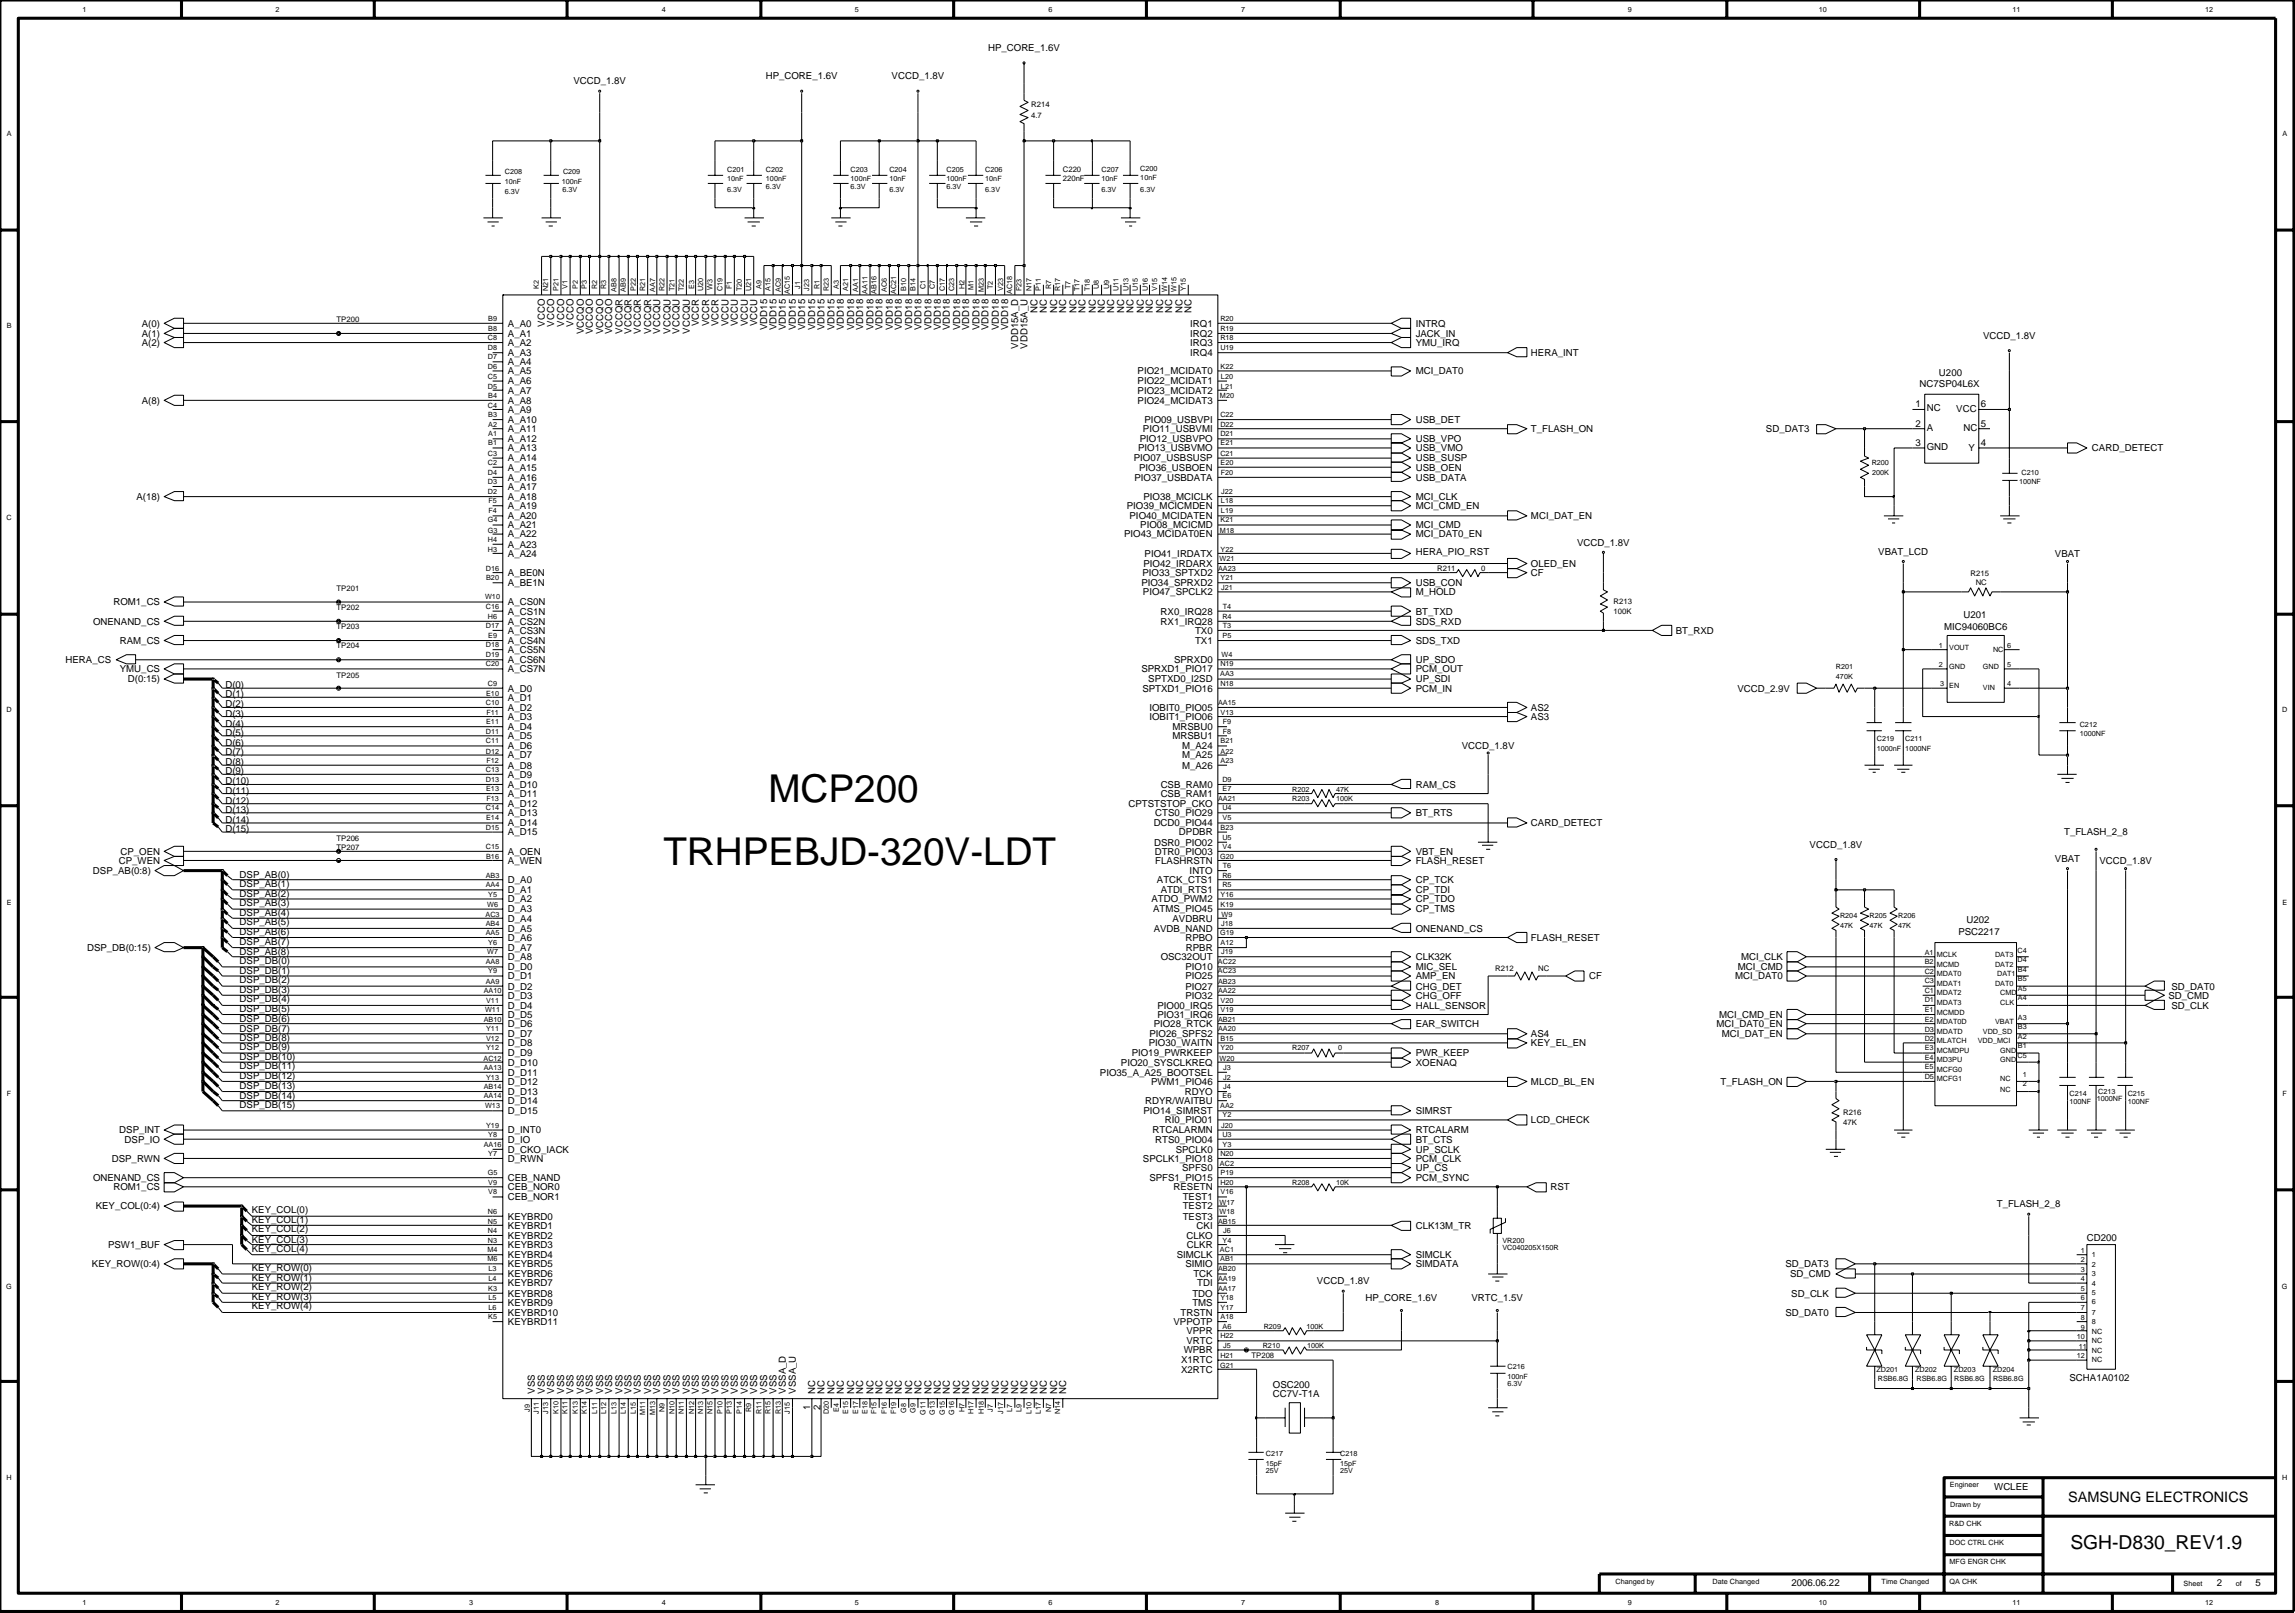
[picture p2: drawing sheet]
<svg xmlns="http://www.w3.org/2000/svg" width="192mm" height="135mm" viewBox="0 0 192 135" stroke-linecap="round" stroke-linejoin="round" font-family="sans-serif">
<defs><g id="words">
<g font-size="3.2">
<text x="64.1" y="66.9">MCP200</text>
<text x="55.4" y="72.2">TRHPEBJD-320V-LDT</text>
</g>
<text font-size="1.6" x="172.8" y="129.2">SGH-D830_REV1.9</text>
<text font-size="1.2" x="172.6" y="125.3">SAMSUNG ELECTRONICS</text>
<g font-size=".8">
<text x="82.5" y="4.3">HP_CORE_1.6V</text>
<text x="47.9" y="7">VCCD_1.8V</text>
<text x="63.9" y="6.6">HP_CORE_1.6V</text>
<text x="74.4" y="6.6">VCCD_1.8V</text>
<text x="11.8" y="27.3">A(0)</text>
<text x="11.8" y="28.1">A(1)</text>
<text x="11.8" y="28.9">A(2)</text>
<text x="42.4" y="29.7">A_A3</text>
<text x="42.4" y="28.9">A_A2</text>
<text x="42.4" y="28.1">A_A1</text>
<text x="42.4" y="27.3">A_A0</text>
<text x="45.5" y="27.3" transform="rotate(-90 45.5 27.3)">VCCO</text>
<text x="46.3" y="27.3" transform="rotate(-90 46.3 27.3)">VCCO</text>
<text x="47.1" y="27.3" transform="rotate(-90 47.1 27.3)">VCCO</text>
<text x="47.9" y="27.3" transform="rotate(-90 47.9 27.3)">VCCO</text>
<text x="48.7" y="27.9" transform="rotate(-90 48.7 27.9)">VCCQO</text>
<text x="49.5" y="27.9" transform="rotate(-90 49.5 27.9)">VCCQO</text>
<text x="50.3" y="27.9" transform="rotate(-90 50.3 27.9)">VCCQO</text>
<text x="51.1" y="27.9" transform="rotate(-90 51.1 27.9)">VCCQO</text>
<text x="52" y="27.8" transform="rotate(-90 52 27.8)">VCCQR</text>
<text x="52.7" y="27.8" transform="rotate(-90 52.7 27.8)">VCCQR</text>
<text x="53.5" y="27.8" transform="rotate(-90 53.5 27.8)">VCCQR</text>
<text x="54.3" y="27.8" transform="rotate(-90 54.3 27.8)">VCCQR</text>
<text x="55.1" y="27.8" transform="rotate(-90 55.1 27.8)">VCCQU</text>
<text x="56" y="27.8" transform="rotate(-90 56 27.8)">VCCQU</text>
<text x="56.7" y="27.8" transform="rotate(-90 56.7 27.8)">VCCQU</text>
<text x="57.6" y="27.8" transform="rotate(-90 57.6 27.8)">VCCQU</text>
<text x="58.3" y="27.2" transform="rotate(-90 58.3 27.2)">VCCR</text>
<text x="59.2" y="27.2" transform="rotate(-90 59.2 27.2)">VCCR</text>
<text x="60" y="27.2" transform="rotate(-90 60 27.2)">VCCR</text>
<text x="60.8" y="27.2" transform="rotate(-90 60.8 27.2)">VCCU</text>
<text x="61.6" y="27.2" transform="rotate(-90 61.6 27.2)">VCCU</text>
<text x="62.4" y="27.2" transform="rotate(-90 62.4 27.2)">VCCU</text>
<text x="63.2" y="27.2" transform="rotate(-90 63.2 27.2)">VCCU</text>
<text x="64" y="27.5" transform="rotate(-90 64 27.5)">VDD15</text>
<text x="64.8" y="27.5" transform="rotate(-90 64.8 27.5)">VDD15</text>
<text x="65.6" y="27.5" transform="rotate(-90 65.6 27.5)">VDD15</text>
<text x="66.4" y="27.5" transform="rotate(-90 66.4 27.5)">VDD15</text>
<text x="67.2" y="27.5" transform="rotate(-90 67.2 27.5)">VDD15</text>
<text x="68" y="27.5" transform="rotate(-90 68 27.5)">VDD15</text>
<text x="68.8" y="27.5" transform="rotate(-90 68.8 27.5)">VDD15</text>
<text x="69.7" y="27.5" transform="rotate(-90 69.7 27.5)">VDD15</text>
<text x="70.4" y="27.5" transform="rotate(-90 70.4 27.5)">VDD18</text>
<text x="71.3" y="27.5" transform="rotate(-90 71.3 27.5)">VDD18</text>
<text x="72" y="27.5" transform="rotate(-90 72 27.5)">VDD18</text>
<text x="72.9" y="27.5" transform="rotate(-90 72.9 27.5)">VDD18</text>
<text x="73.7" y="27.5" transform="rotate(-90 73.7 27.5)">VDD18</text>
<text x="74.5" y="27.5" transform="rotate(-90 74.5 27.5)">VDD18</text>
<text x="75.3" y="27.5" transform="rotate(-90 75.3 27.5)">VDD18</text>
<text x="76.1" y="27.5" transform="rotate(-90 76.1 27.5)">VDD18</text>
<text x="76.9" y="27.5" transform="rotate(-90 76.9 27.5)">VDD18</text>
<text x="77.8" y="27.5" transform="rotate(-90 77.8 27.5)">VDD18</text>
<text x="78.5" y="27.5" transform="rotate(-90 78.5 27.5)">VDD18</text>
<text x="79.3" y="27.5" transform="rotate(-90 79.3 27.5)">VDD18</text>
<text x="80.1" y="27.5" transform="rotate(-90 80.1 27.5)">VDD18</text>
<text x="80.9" y="27.5" transform="rotate(-90 80.9 27.5)">VDD18</text>
<text x="81.8" y="27.5" transform="rotate(-90 81.8 27.5)">VDD18</text>
<text x="82.5" y="27.5" transform="rotate(-90 82.5 27.5)">VDD18</text>
<text x="83.4" y="27.5" transform="rotate(-90 83.4 27.5)">VDD18</text>
<text x="84.1" y="27.5" transform="rotate(-90 84.1 27.5)">VDD18</text>
<text x="85" y="29.1" transform="rotate(-90 85 29.1)">VDD15A_D</text>
<text x="85.8" y="29.1" transform="rotate(-90 85.8 29.1)">VDD15A_U</text>
<text x="86.6" y="26.1" transform="rotate(-90 86.6 26.1)">NC</text>
<text x="87.4" y="26.1" transform="rotate(-90 87.4 26.1)">NC</text>
<text x="88.2" y="26.1" transform="rotate(-90 88.2 26.1)">NC</text>
<text x="89" y="26.1" transform="rotate(-90 89 26.1)">NC</text>
<text x="89.8" y="26.1" transform="rotate(-90 89.8 26.1)">NC</text>
<text x="90.6" y="26.1" transform="rotate(-90 90.6 26.1)">NC</text>
<text x="91.5" y="26.1" transform="rotate(-90 91.5 26.1)">NC</text>
<text x="92.2" y="26.1" transform="rotate(-90 92.2 26.1)">NC</text>
<text x="93" y="26.1" transform="rotate(-90 93 26.1)">NC</text>
<text x="93.8" y="26.1" transform="rotate(-90 93.8 26.1)">NC</text>
<text x="94.6" y="26.1" transform="rotate(-90 94.6 26.1)">NC</text>
<text x="95.5" y="26.1" transform="rotate(-90 95.5 26.1)">NC</text>
<text x="96.2" y="26.1" transform="rotate(-90 96.2 26.1)">NC</text>
<text x="97.1" y="26.1" transform="rotate(-90 97.1 26.1)">NC</text>
<text x="97.8" y="26.1" transform="rotate(-90 97.8 26.1)">NC</text>
<text x="98.7" y="26.1" transform="rotate(-90 98.7 26.1)">NC</text>
<text x="99.3" y="29.7">IRQ4</text>
<text x="99.3" y="28.9">IRQ3</text>
<text x="99.3" y="28.1">IRQ2</text>
<text x="99.3" y="27.3">IRQ1</text>
<text x="99.5" y="26.1" transform="rotate(-90 99.5 26.1)">NC</text>
<text x="118.2" y="28.9">YMU_IRQ</text>
<text x="118.2" y="28.1">JACK_IN</text>
<text x="118.2" y="27.3">INTRQ</text>
<text x="127.8" y="29.7">HERA_INT</text>
<text x="165.5" y="28.3">VCCD_1.8V</text>
<text x="11.8" y="33.7">A(8)</text>
<text x="42.4" y="32.8">A_A7</text>
<text x="42.4" y="31.2">A_A5</text>
<text x="42.4" y="30.5">A_A4</text>
<text x="42.4" y="34.4">A_A9</text>
<text x="42.4" y="32.1">A_A6</text>
<text x="42.4" y="35.3">A_A10</text>
<text x="42.4" y="33.7">A_A8</text>
<text x="94.9" y="33.7">PIO24_MCIDAT3</text>
<text x="94.9" y="32.1">PIO22_MCIDAT1</text>
<text x="94.9" y="32.8">PIO23_MCIDAT2</text>
<text x="94.9" y="31.2">PIO21_MCIDAT0</text>
<text x="95.5" y="35.3">PIO09_USBVPI</text>
<text x="118.2" y="35.3">USB_DET</text>
<text x="118.2" y="31.2">MCI_DAT0</text>
<text x="159.9" y="35.6">2</text>
<text x="159.9" y="34">1</text>
<text x="160.2" y="32.3">NC7SP04L6X</text>
<text x="160.8" y="34.3">NC</text>
<text x="160.8" y="35.9">A</text>
<text x="161.8" y="31.4">U200</text>
<text x="163.3" y="34.4">VCC</text>
<text x="163.9" y="35.9">NC</text>
<text x="165.3" y="35.6">5</text>
<text x="165.3" y="34">6</text>
<text x="11.4" y="41.7">A(18)</text>
<text x="42.4" y="41.7">A_A18</text>
<text x="42.4" y="40.9">A_A17</text>
<text x="42.4" y="40.1">A_A16</text>
<text x="42.4" y="38.5">A_A14</text>
<text x="42.4" y="39.3">A_A15</text>
<text x="42.4" y="37.7">A_A13</text>
<text x="42.4" y="36">A_A11</text>
<text x="42.4" y="36.9">A_A12</text>
<text x="94.6" y="38.5">PIO07_USBSUSP</text>
<text x="94.7" y="40.1">PIO37_USBDATA</text>
<text x="95" y="37.7">PIO13_USBVMO</text>
<text x="95.1" y="39.3">PIO36_USBOEN</text>
<text x="95.1" y="36.9">PIO12_USBVPO</text>
<text x="95.4" y="36">PIO11_USBVMI</text>
<text x="95.4" y="41.7">PIO38_MCICLK</text>
<text x="118.2" y="38.5">USB_SUSP</text>
<text x="118.2" y="36.9">USB_VPO</text>
<text x="118.2" y="37.7">USB_VMO</text>
<text x="118.2" y="39.3">USB_OEN</text>
<text x="118.2" y="40.1">USB_DATA</text>
<text x="118.2" y="41.7">MCI_CLK</text>
<text x="127.8" y="36">T_FLASH_ON</text>
<text x="147.4" y="36">SD_DAT3</text>
<text x="159.9" y="37.2">3</text>
<text x="160.8" y="37.5">GND</text>
<text x="164.3" y="37.6">Y</text>
<text x="165.3" y="37.2">4</text>
<text x="174.6" y="37.7">CARD_DETECT</text>
<text x="42.4" y="46.4">A_A24</text>
<text x="42.4" y="45.7">A_A23</text>
<text x="42.4" y="44.1">A_A21</text>
<text x="42.4" y="44.8">A_A22</text>
<text x="42.4" y="43.3">A_A20</text>
<text x="42.4" y="42.5">A_A19</text>
<text x="93.8" y="44.8">PIO43_MCIDAT0EN</text>
<text x="94.1" y="42.5">PIO39_MCICMDEN</text>
<text x="94.3" y="43.3">PIO40_MCIDATEN</text>
<text x="95.2" y="44.1">PIO08_MCICMD</text>
<text x="95.4" y="47.3">PIO42_IRDARX</text>
<text x="95.5" y="46.4">PIO41_IRDATX</text>
<text x="118.2" y="44.1">MCI_CMD</text>
<text x="118.2" y="44.8">MCI_DAT0_EN</text>
<text x="118.2" y="42.5">MCI_CMD_EN</text>
<text x="118.2" y="46.3">HERA_PIO_RST</text>
<text x="127.8" y="43.3">MCI_DAT_EN</text>
<text x="127.8" y="47.3">OLED_EN</text>
<text x="131.6" y="45.5">VCCD_1.8V</text>
<text x="156.8" y="46.3">VBAT_LCD</text>
<text x="171.5" y="46.4">VBAT</text>
<text x="7.8" y="52.1">ONENAND_CS</text>
<text x="9.5" y="50.5">ROM1_CS</text>
<text x="10" y="53.7">RAM_CS</text>
<text x="42.4" y="50.5">A_CS0N</text>
<text x="42.4" y="52.1">A_CS2N</text>
<text x="42.4" y="53.7">A_CS4N</text>
<text x="42.4" y="48.1">A_BE0N</text>
<text x="42.4" y="52.9">A_CS3N</text>
<text x="42.4" y="51.3">A_CS1N</text>
<text x="42.4" y="48.9">A_BE1N</text>
<text x="95.3" y="48.9">PIO34_SPRXD2</text>
<text x="95.4" y="48.1">PIO33_SPTXD2</text>
<text x="95.4" y="49.7">PIO47_SPCLK2</text>
<text x="96.9" y="51.3">RX0_IRQ28</text>
<text x="96.9" y="52.1">RX1_IRQ28</text>
<text x="99.7" y="52.9">TX0</text>
<text x="99.7" y="53.7">TX1</text>
<text x="118.2" y="53.7">SDS_TXD</text>
<text x="118.2" y="52.1">SDS_RXD</text>
<text x="118.2" y="48.9">USB_CON</text>
<text x="118.2" y="49.7">M_HOLD</text>
<text x="118.2" y="51.3">BT_TXD</text>
<text x="127.8" y="48.1">CF</text>
<text x="139.9" y="52.9">BT_RXD</text>
<text x="162.3" y="52.6">MIC94060BC6</text>
<text x="163.9" y="51.6">U201</text>
<text x="5.5" y="55.3">HERA_CS</text>
<text x="10" y="56.1">YMU_CS</text>
<text x="10.7" y="56.9">D(0:15)</text>
<text x="18.8" y="59.8">D(3)</text>
<text x="18.8" y="59">D(2)</text>
<text x="18.8" y="58.2">D(1)</text>
<text x="18.8" y="57.4">D(0)</text>
<text x="42.4" y="58.5">A_D1</text>
<text x="42.4" y="54.5">A_CS5N</text>
<text x="42.4" y="55.3">A_CS6N</text>
<text x="42.4" y="57.7">A_D0</text>
<text x="42.4" y="56.1">A_CS7N</text>
<text x="42.4" y="59.3">A_D2</text>
<text x="95.3" y="56.1">SPRXD1_PIO17</text>
<text x="95.4" y="57.7">SPTXD1_PIO16</text>
<text x="95.8" y="56.9">SPTXD0_I2SD</text>
<text x="95.9" y="59.3">IOBIT0_PIO05</text>
<text x="98" y="55.3">SPRXD0</text>
<text x="118.2" y="55.3">UP_SDO</text>
<text x="118.2" y="57.7">PCM_IN</text>
<text x="118.2" y="56.1">PCM_OUT</text>
<text x="118.2" y="56.9">UP_SDI</text>
<text x="127.8" y="59.3">AS2</text>
<text x="145" y="57.7">VCCD_2.9V</text>
<text x="18.8" y="65.4">D(10)</text>
<text x="18.8" y="64.6">D(9)</text>
<text x="18.8" y="63.8">D(8)</text>
<text x="18.8" y="63">D(7)</text>
<text x="18.8" y="62.2">D(6)</text>
<text x="18.8" y="61.4">D(5)</text>
<text x="18.8" y="60.6">D(4)</text>
<text x="42.4" y="60.1">A_D3</text>
<text x="42.4" y="64.1">A_D8</text>
<text x="42.4" y="60.9">A_D4</text>
<text x="42.4" y="61.7">A_D5</text>
<text x="42.4" y="63.3">A_D7</text>
<text x="42.4" y="65.7">A_D10</text>
<text x="42.4" y="62.5">A_D6</text>
<text x="42.4" y="64.9">A_D9</text>
<text x="95.9" y="60.1">IOBIT1_PIO06</text>
<text x="96.9" y="65.7">CSB_RAM0</text>
<text x="97.9" y="61.7">MRSBU1</text>
<text x="97.9" y="60.9">MRSBU0</text>
<text x="98.7" y="62.5">M_A24</text>
<text x="98.7" y="63.3">M_A25</text>
<text x="98.7" y="64.1">M_A26</text>
<text x="118.2" y="65.7">RAM_CS</text>
<text x="122" y="62.5">VCCD_1.8V</text>
<text x="127.8" y="60.1">AS3</text>
<text x="10" y="71.3">CP_OEN</text>
<text x="18.8" y="69.4">D(15)</text>
<text x="18.8" y="68.7">D(14)</text>
<text x="18.8" y="67.8">D(13)</text>
<text x="18.8" y="67">D(12)</text>
<text x="18.8" y="66.2">D(11)</text>
<text x="42.4" y="67.3">A_D12</text>
<text x="42.4" y="68.9">A_D14</text>
<text x="42.4" y="66.5">A_D11</text>
<text x="42.4" y="69.7">A_D15</text>
<text x="42.4" y="68.1">A_D13</text>
<text x="42.4" y="71.3">A_OEN</text>
<text x="94.2" y="67.3">CPTSTSTOP_CKO</text>
<text x="96.3" y="68.9">DCD0_PIO44</text>
<text x="96.3" y="70.5">DSR0_PIO02</text>
<text x="96.4" y="71.3">DTR0_PIO03</text>
<text x="96.4" y="68.1">CTS0_PIO29</text>
<text x="96.9" y="66.5">CSB_RAM1</text>
<text x="98.4" y="69.7">DPDBR</text>
<text x="118.2" y="71.3">VBT_EN</text>
<text x="118.2" y="68.1">BT_RTS</text>
<text x="127.8" y="68.9">CARD_DETECT</text>
<text x="151" y="70.7">VCCD_1.8V</text>
<text x="171.5" y="71.9">VBAT</text>
<text x="172.3" y="69.7">T_FLASH_2_8</text>
<text x="7.8" y="72.9">DSP_AB(0:8)</text>
<text x="9.9" y="72.1">CP_WEN</text>
<text x="20" y="73.2">DSP_AB(0)</text>
<text x="20" y="74">DSP_AB(1)</text>
<text x="20" y="74.8">DSP_AB(2)</text>
<text x="20" y="75.6">DSP_AB(3)</text>
<text x="20" y="76.4">DSP_AB(4)</text>
<text x="20" y="77.2">DSP_AB(5)</text>
<text x="42.4" y="75.3">D_A2</text>
<text x="42.4" y="76.1">D_A3</text>
<text x="42.4" y="72.1">A_WEN</text>
<text x="42.4" y="76.9">D_A4</text>
<text x="42.4" y="73.7">D_A0</text>
<text x="42.4" y="77.7">D_A5</text>
<text x="42.4" y="74.5">D_A1</text>
<text x="96.1" y="75.3">ATDO_PWM2</text>
<text x="96.2" y="76.1">ATMS_PIO45</text>
<text x="96.3" y="77.7">AVDB_NAND</text>
<text x="96.4" y="72.1">FLASHRSTN</text>
<text x="96.6" y="73.7">ATCK_CTS1</text>
<text x="96.9" y="74.5">ATDI_RTS1</text>
<text x="97.9" y="76.9">AVDBRU</text>
<text x="99.3" y="72.9">INTO</text>
<text x="118.2" y="72.1">FLASH_RESET</text>
<text x="118.2" y="77.7">ONENAND_CS</text>
<text x="118.2" y="75.3">CP_TDO</text>
<text x="118.2" y="74.5">CP_TDI</text>
<text x="118.2" y="73.7">CP_TCK</text>
<text x="118.2" y="76.1">CP_TMS</text>
<text x="164.1" y="77">U202</text>
<text x="175.2" y="72.1">VCCD_1.8V</text>
<text x="7.3" y="79.3">DSP_DB(0:15)</text>
<text x="20" y="78">DSP_AB(6)</text>
<text x="20" y="78.8">DSP_AB(7)</text>
<text x="20" y="79.6">DSP_AB(8)</text>
<text x="20" y="80.4">DSP_DB(0)</text>
<text x="20" y="81.3">DSP_DB(1)</text>
<text x="20" y="82">DSP_DB(2)</text>
<text x="20" y="82.9">DSP_DB(3)</text>
<text x="20" y="83.6">DSP_DB(4)</text>
<text x="42.4" y="79.3">D_A7</text>
<text x="42.4" y="81.7">D_D1</text>
<text x="42.4" y="80.1">D_A8</text>
<text x="42.4" y="80.9">D_D0</text>
<text x="42.4" y="82.5">D_D2</text>
<text x="42.4" y="78.5">D_A6</text>
<text x="42.4" y="83.3">D_D3</text>
<text x="96.9" y="80.1">OSC32OUT</text>
<text x="98.9" y="80.9">PIO10</text>
<text x="98.9" y="81.7">PIO25</text>
<text x="98.9" y="82.5">PIO27</text>
<text x="98.9" y="83.3">PIO32</text>
<text x="98.9" y="78.5">RPBO</text>
<text x="99" y="79.3">RPBR</text>
<text x="118.2" y="83.3">CHG_OFF</text>
<text x="118.2" y="80.9">MIC_SEL</text>
<text x="118.2" y="80.1">CLK32K</text>
<text x="118.2" y="81.7">AMP_EN</text>
<text x="118.2" y="82.5">CHG_DET</text>
<text x="127.8" y="78.5">FLASH_RESET</text>
<text x="132.6" y="81.7">CF</text>
<text x="144.8" y="81.7">MCI_DAT0</text>
<text x="145" y="80.9">MCI_CMD</text>
<text x="145.3" y="80.1">MCI_CLK</text>
<text x="163.5" y="78">PSC2217</text>
<text x="181" y="83.3">SD_CMD</text>
<text x="181.2" y="82.5">SD_DAT0</text>
<text x="20" y="85.2">DSP_DB(6)</text>
<text x="20" y="86.1">DSP_DB(7)</text>
<text x="20" y="86.8">DSP_DB(8)</text>
<text x="20" y="87.6">DSP_DB(9)</text>
<text x="20" y="88.4">DSP_DB(10)</text>
<text x="20" y="89.2">DSP_DB(11)</text>
<text x="20" y="84.5">DSP_DB(5)</text>
<text x="42.4" y="86.5">D_D7</text>
<text x="42.4" y="88.1">D_D9</text>
<text x="42.4" y="84.9">D_D5</text>
<text x="42.4" y="87.3">D_D8</text>
<text x="42.4" y="84.2">D_D4</text>
<text x="42.4" y="88.9">D_D10</text>
<text x="42.4" y="85.7">D_D6</text>
<text x="42.4" y="89.7">D_D11</text>
<text x="91.8" y="89.7">PIO35_A_A25_BOOTSEL</text>
<text x="93.6" y="88.9">PIO20_SYSCLKREQ</text>
<text x="94.5" y="88.1">PIO19_PWRKEEP</text>
<text x="95.9" y="87.3">PIO30_WAITN</text>
<text x="95.9" y="86.5">PIO26_SPFS2</text>
<text x="96.3" y="85.7">PIO28_RTCK</text>
<text x="96.6" y="84.9">PIO31_IRQ6</text>
<text x="96.6" y="84.2">PIO00_IRQ5</text>
<text x="118.2" y="84.2">HALL_SENSOR</text>
<text x="118.2" y="88.1">PWR_KEEP</text>
<text x="118.2" y="88.9">XOENAQ</text>
<text x="118.2" y="85.7">EAR_SWITCH</text>
<text x="127.8" y="87.3">KEY_EL_EN</text>
<text x="127.8" y="86.5">AS4</text>
<text x="143.3" y="85.7">MCI_DAT0_EN</text>
<text x="143.5" y="84.9">MCI_CMD_EN</text>
<text x="143.7" y="86.5">MCI_DAT_EN</text>
<text x="181.2" y="84.2">SD_CLK</text>
<text x="10" y="94.6">DSP_INT</text>
<text x="10.4" y="95.3">DSP_IO</text>
<text x="20" y="90">DSP_DB(12)</text>
<text x="20" y="90.8">DSP_DB(13)</text>
<text x="20" y="91.7">DSP_DB(14)</text>
<text x="20" y="92.4">DSP_DB(15)</text>
<text x="42.4" y="95.3">D_IO</text>
<text x="42.4" y="94.6">D_INT0</text>
<text x="42.4" y="90.5">D_D12</text>
<text x="42.4" y="92.9">D_D15</text>
<text x="42.4" y="91.3">D_D13</text>
<text x="42.4" y="92.1">D_D14</text>
<text x="95.4" y="92.9">PIO14_SIMRST</text>
<text x="95.6" y="92.1">RDYR/WAITBU</text>
<text x="96.1" y="90.5">PWM1_PIO46</text>
<text x="96.2" y="94.6">RTCALARMN</text>
<text x="96.4" y="95.3">RTS0_PIO04</text>
<text x="97.2" y="93.7">RI0_PIO01</text>
<text x="98.9" y="91.3">RDYO</text>
<text x="118.2" y="92.9">SIMRST</text>
<text x="118.2" y="94.6">RTCALARM</text>
<text x="118.2" y="95.3">BT_CTS</text>
<text x="127.8" y="93.7">LCD_CHECK</text>
<text x="127.8" y="90.5">MLCD_BL_EN</text>
<text x="143.6" y="90.5">T_FLASH_ON</text>
<text x="7.8" y="98.5">ONENAND_CS</text>
<text x="8" y="100.9">KEY_COL(0:4)</text>
<text x="9.3" y="96.9">DSP_RWN</text>
<text x="9.5" y="99.3">ROM1_CS</text>
<text x="21" y="101.2">KEY_COL(0)</text>
<text x="42.4" y="96.9">D_RWN</text>
<text x="42.4" y="100.1">CEB_NOR1</text>
<text x="42.4" y="99.3">CEB_NOR0</text>
<text x="42.4" y="101.7">KEYBRD0</text>
<text x="42.4" y="98.5">CEB_NAND</text>
<text x="42.4" y="96.2">D_CKO_IACK</text>
<text x="95.4" y="96.9">SPCLK1_PIO18</text>
<text x="95.9" y="98.5">SPFS1_PIO15</text>
<text x="98" y="99.3">RESETN</text>
<text x="98.1" y="96.2">SPCLK0</text>
<text x="98.7" y="97.7">SPFS0</text>
<text x="98.7" y="100.9">TEST2</text>
<text x="98.7" y="101.7">TEST3</text>
<text x="98.7" y="100.1">TEST1</text>
<text x="118.2" y="96.2">UP_SCLK</text>
<text x="118.2" y="98.5">PCM_SYNC</text>
<text x="118.2" y="96.9">PCM_CLK</text>
<text x="118.2" y="97.7">UP_CS</text>
<text x="129.4" y="99.3">RST</text>
<text x="166.7" y="100.7">T_FLASH_2_8</text>
<text x="7.7" y="105.7">KEY_ROW(0:4)</text>
<text x="9" y="104.1">PSW1_BUF</text>
<text x="21" y="104.4">KEY_COL(4)</text>
<text x="21" y="103.7">KEY_COL(3)</text>
<text x="21" y="102.8">KEY_COL(2)</text>
<text x="21" y="102.1">KEY_COL(1)</text>
<text x="21" y="107.6">KEY_ROW(2)</text>
<text x="21" y="106">KEY_ROW(0)</text>
<text x="21" y="106.9">KEY_ROW(1)</text>
<text x="42.4" y="102.5">KEYBRD1</text>
<text x="42.4" y="104.1">KEYBRD3</text>
<text x="42.4" y="103.3">KEYBRD2</text>
<text x="42.4" y="105">KEYBRD4</text>
<text x="42.4" y="105.7">KEYBRD5</text>
<text x="42.4" y="106.6">KEYBRD6</text>
<text x="42.4" y="107.3">KEYBRD7</text>
<text x="98.2" y="105">SIMCLK</text>
<text x="98.9" y="105.7">SIMIO</text>
<text x="99" y="103.3">CLKO</text>
<text x="99.1" y="104.1">CLKR</text>
<text x="99.6" y="106.6">TCK</text>
<text x="99.9" y="102.5">CKI</text>
<text x="99.9" y="107.3">TDI</text>
<text x="109.9" y="107.2">VCCD_1.8V</text>
<text x="118.2" y="102.5">CLK13M_TR</text>
<text x="118.2" y="105">SIMCLK</text>
<text x="118.2" y="105.7">SIMDATA</text>
<text x="149" y="105.7">SD_DAT3</text>
<text x="149.4" y="106.6">SD_CMD</text>
<text x="174.2" y="103.5">CD200</text>
<text x="21" y="108.5">KEY_ROW(3)</text>
<text x="21" y="109.2">KEY_ROW(4)</text>
<text x="42.4" y="109.8">KEYBRD10</text>
<text x="42.4" y="108.9">KEYBRD9</text>
<text x="42.4" y="108.2">KEYBRD8</text>
<text x="42.4" y="110.5">KEYBRD11</text>
<text x="98" y="110.5">VPPOTP</text>
<text x="98.5" y="109.8">TRSTN</text>
<text x="98.6" y="113.7">X1RTC</text>
<text x="98.8" y="112.9">WPBR</text>
<text x="99" y="111.3">VPPR</text>
<text x="99" y="112.1">VRTC</text>
<text x="99.5" y="108.9">TMS</text>
<text x="99.5" y="108.2">TDO</text>
<text x="114" y="108.5">HP_CORE_1.6V</text>
<text x="122.8" y="108.5">VRTC_1.5V</text>
<text x="149" y="109.8">SD_DAT0</text>
<text x="149.5" y="108.2">SD_CLK</text>
<text x="44.6" y="116.3" transform="rotate(-90 44.6 116.3)">VSS</text>
<text x="45.5" y="116.3" transform="rotate(-90 45.5 116.3)">VSS</text>
<text x="46.3" y="116.3" transform="rotate(-90 46.3 116.3)">VSS</text>
<text x="47.1" y="116.3" transform="rotate(-90 47.1 116.3)">VSS</text>
<text x="47.9" y="116.3" transform="rotate(-90 47.9 116.3)">VSS</text>
<text x="48.7" y="116.3" transform="rotate(-90 48.7 116.3)">VSS</text>
<text x="49.5" y="116.3" transform="rotate(-90 49.5 116.3)">VSS</text>
<text x="50.3" y="116.3" transform="rotate(-90 50.3 116.3)">VSS</text>
<text x="51.1" y="116.3" transform="rotate(-90 51.1 116.3)">VSS</text>
<text x="52" y="116.3" transform="rotate(-90 52 116.3)">VSS</text>
<text x="52.7" y="116.3" transform="rotate(-90 52.7 116.3)">VSS</text>
<text x="53.5" y="116.3" transform="rotate(-90 53.5 116.3)">VSS</text>
<text x="54.3" y="116.3" transform="rotate(-90 54.3 116.3)">VSS</text>
<text x="55.1" y="116.3" transform="rotate(-90 55.1 116.3)">VSS</text>
<text x="56" y="116.3" transform="rotate(-90 56 116.3)">VSS</text>
<text x="56.7" y="116.3" transform="rotate(-90 56.7 116.3)">VSS</text>
<text x="57.6" y="116.3" transform="rotate(-90 57.6 116.3)">VSS</text>
<text x="58.3" y="116.3" transform="rotate(-90 58.3 116.3)">VSS</text>
<text x="59.2" y="116.3" transform="rotate(-90 59.2 116.3)">VSS</text>
<text x="60" y="116.3" transform="rotate(-90 60 116.3)">VSS</text>
<text x="60.8" y="116.3" transform="rotate(-90 60.8 116.3)">VSS</text>
<text x="61.6" y="116.3" transform="rotate(-90 61.6 116.3)">VSS</text>
<text x="62.4" y="116.3" transform="rotate(-90 62.4 116.3)">VSS</text>
<text x="63.2" y="116.3" transform="rotate(-90 63.2 116.3)">VSS</text>
<text x="64" y="116.3" transform="rotate(-90 64 116.3)">VSS</text>
<text x="64.8" y="116.3" transform="rotate(-90 64.8 116.3)">VSS</text>
<text x="65.6" y="116.3" transform="rotate(-90 65.6 116.3)">VSSA_D</text>
<text x="66.4" y="116.3" transform="rotate(-90 66.4 116.3)">VSSA_U</text>
<text x="67.6" y="117.7" transform="rotate(-90 67.6 117.7)">1</text>
<text x="68" y="116.3" transform="rotate(-90 68 116.3)">NC</text>
<text x="68.5" y="117.7" transform="rotate(-90 68.5 117.7)">2</text>
<text x="68.8" y="116.3" transform="rotate(-90 68.8 116.3)">NC</text>
<text x="69.7" y="116.3" transform="rotate(-90 69.7 116.3)">NC</text>
<text x="70.4" y="116.3" transform="rotate(-90 70.4 116.3)">NC</text>
<text x="71.3" y="116.3" transform="rotate(-90 71.3 116.3)">NC</text>
<text x="72" y="116.3" transform="rotate(-90 72 116.3)">NC</text>
<text x="72.9" y="116.3" transform="rotate(-90 72.9 116.3)">NC</text>
<text x="73.7" y="116.3" transform="rotate(-90 73.7 116.3)">NC</text>
<text x="74.5" y="116.3" transform="rotate(-90 74.5 116.3)">NC</text>
<text x="75.3" y="116.3" transform="rotate(-90 75.3 116.3)">NC</text>
<text x="76.1" y="116.3" transform="rotate(-90 76.1 116.3)">NC</text>
<text x="76.9" y="116.3" transform="rotate(-90 76.9 116.3)">NC</text>
<text x="77.8" y="116.3" transform="rotate(-90 77.8 116.3)">NC</text>
<text x="78.5" y="116.3" transform="rotate(-90 78.5 116.3)">NC</text>
<text x="79.3" y="116.3" transform="rotate(-90 79.3 116.3)">NC</text>
<text x="80.1" y="116.3" transform="rotate(-90 80.1 116.3)">NC</text>
<text x="80.9" y="116.3" transform="rotate(-90 80.9 116.3)">NC</text>
<text x="81.8" y="116.3" transform="rotate(-90 81.8 116.3)">NC</text>
<text x="82.5" y="116.3" transform="rotate(-90 82.5 116.3)">NC</text>
<text x="83.4" y="116.3" transform="rotate(-90 83.4 116.3)">NC</text>
<text x="84.1" y="116.3" transform="rotate(-90 84.1 116.3)">NC</text>
<text x="85" y="116.3" transform="rotate(-90 85 116.3)">NC</text>
<text x="85.8" y="116.3" transform="rotate(-90 85.8 116.3)">NC</text>
<text x="86.6" y="116.3" transform="rotate(-90 86.6 116.3)">NC</text>
<text x="87.4" y="116.3" transform="rotate(-90 87.4 116.3)">NC</text>
<text x="88.2" y="116.3" transform="rotate(-90 88.2 116.3)">NC</text>
<text x="89" y="116.3" transform="rotate(-90 89 116.3)">NC</text>
<text x="98.6" y="114.5">X2RTC</text>
<text x="106.2" y="115.8">OSC200</text>
<text x="106.2" y="116.5">CC7V-T1A</text>
<text x="172.7" y="115.2">SCHA1A0102</text>
<text x="166.4" y="124.3">WCLEE</text>
<text x="149.5" y="132.3">2006.06.22</text>
<text x="185" y="132.3">2</text>
<text x="188.3" y="132.3">5</text>
</g>
<g font-size=".6">
<text x="6.9" y="1">1</text>
<text x="23" y="1">2</text>
<text x="55.2" y="1">4</text>
<text x="71.3" y="1">5</text>
<text x="87.5" y="1">6</text>
<text x="103.6" y="1">7</text>
<text x="135.9" y="1">9</text>
<text x="151.8" y="1">10</text>
<text x="168" y="1">11</text>
<text x="184.1" y="1">12</text>
<text x=".6" y="11.4">A</text>
<text x="86.1" y="9.8">4.7</text>
<text x="86.1" y="9">R214</text>
<text x="190.5" y="11.4">A</text>
<text x="42.1" y="15.4">10nF</text>
<text x="42.1" y="16.1">6.3V</text>
<text x="42.1" y="14.5">C208</text>
<text x="46.9" y="15.4">100nF</text>
<text x="46.9" y="16">6.3V</text>
<text x="47" y="14.5">C209</text>
<text x="60.7" y="15.1">10nF</text>
<text x="60.7" y="16">6.3V</text>
<text x="60.7" y="14.4">C201</text>
<text x="63.9" y="15.8">6.3V</text>
<text x="63.9" y="14.4">C202</text>
<text x="63.9" y="15.1">100nF</text>
<text x="71" y="15.8">6.3V</text>
<text x="71" y="15.1">100nF</text>
<text x="71" y="14.4">C203</text>
<text x="74.2" y="14.4">C204</text>
<text x="74.2" y="15.1">10nF</text>
<text x="74.2" y="16">6.3V</text>
<text x="79" y="14.4">C205</text>
<text x="79" y="15.1">100nF</text>
<text x="79" y="15.8">6.3V</text>
<text x="82.2" y="14.4">C206</text>
<text x="82.2" y="15.1">10nF</text>
<text x="82.2" y="16">6.3V</text>
<text x="88.7" y="15.1">220nF</text>
<text x="88.7" y="14.4">C220</text>
<text x="91.9" y="15.1">10nF</text>
<text x="91.9" y="16">6.3V</text>
<text x="91.9" y="14.4">C207</text>
<text x="95.2" y="14.3">C200</text>
<text x="95.2" y="16">6.3V</text>
<text x="95.2" y="15">10nF</text>
<text x=".6" y="27.3">B</text>
<text x="28.1" y="26.9">TP200</text>
<text x="40.7" y="30">D7</text>
<text x="40.7" y="29.2">D8</text>
<text x="40.7" y="28.4">C8</text>
<text x="40.7" y="27.6">B8</text>
<text x="40.7" y="26.8">B9</text>
<text x="45" y="24.1" transform="rotate(-90 45 24.1)">K2</text>
<text x="45.8" y="24.3" transform="rotate(-90 45.8 24.3)">N21</text>
<text x="46.6" y="24.3" transform="rotate(-90 46.6 24.3)">P21</text>
<text x="47.4" y="24.1" transform="rotate(-90 47.4 24.1)">V1</text>
<text x="48.2" y="24.1" transform="rotate(-90 48.2 24.1)">P2</text>
<text x="49" y="24.1" transform="rotate(-90 49 24.1)">P3</text>
<text x="49.8" y="24.1" transform="rotate(-90 49.8 24.1)">R2</text>
<text x="50.6" y="24.1" transform="rotate(-90 50.6 24.1)">R3</text>
<text x="51.5" y="24.3" transform="rotate(-90 51.5 24.3)">AB8</text>
<text x="52.2" y="24.3" transform="rotate(-90 52.2 24.3)">AB9</text>
<text x="53.1" y="24.3" transform="rotate(-90 53.1 24.3)">P22</text>
<text x="53.8" y="24.3" transform="rotate(-90 53.8 24.3)">R21</text>
<text x="54.7" y="24.3" transform="rotate(-90 54.7 24.3)">AA7</text>
<text x="55.5" y="24.3" transform="rotate(-90 55.5 24.3)">R22</text>
<text x="56.3" y="24.3" transform="rotate(-90 56.3 24.3)">T21</text>
<text x="57.1" y="24.3" transform="rotate(-90 57.1 24.3)">T22</text>
<text x="57.9" y="24.1" transform="rotate(-90 57.9 24.1)">E3</text>
<text x="58.7" y="24.3" transform="rotate(-90 58.7 24.3)">U20</text>
<text x="59.5" y="24.2" transform="rotate(-90 59.5 24.2)">W3</text>
<text x="60.3" y="24.3" transform="rotate(-90 60.3 24.3)">C19</text>
<text x="61.1" y="24.1" transform="rotate(-90 61.1 24.1)">F1</text>
<text x="61.9" y="24.3" transform="rotate(-90 61.9 24.3)">T20</text>
<text x="62.7" y="24.3" transform="rotate(-90 62.7 24.3)">U21</text>
<text x="63.5" y="24.1" transform="rotate(-90 63.5 24.1)">A9</text>
<text x="64.3" y="24.3" transform="rotate(-90 64.3 24.3)">A15</text>
<text x="65.2" y="24.3" transform="rotate(-90 65.2 24.3)">AC9</text>
<text x="65.9" y="24.5" transform="rotate(-90 65.9 24.5)">AC15</text>
<text x="66.8" y="24.1" transform="rotate(-90 66.8 24.1)">J1</text>
<text x="67.5" y="24.2" transform="rotate(-90 67.5 24.2)">J23</text>
<text x="68.4" y="24.1" transform="rotate(-90 68.4 24.1)">R1</text>
<text x="69.2" y="24.3" transform="rotate(-90 69.2 24.3)">R23</text>
<text x="70" y="24.1" transform="rotate(-90 70 24.1)">A3</text>
<text x="70.8" y="24.3" transform="rotate(-90 70.8 24.3)">A21</text>
<text x="71.6" y="24.3" transform="rotate(-90 71.6 24.3)">AA1</text>
<text x="72.4" y="24.5" transform="rotate(-90 72.4 24.5)">AA11</text>
<text x="73.2" y="24.5" transform="rotate(-90 73.2 24.5)">AB16</text>
<text x="74" y="24.3" transform="rotate(-90 74 24.3)">AC6</text>
<text x="74.8" y="24.5" transform="rotate(-90 74.8 24.5)">AC21</text>
<text x="75.6" y="24.3" transform="rotate(-90 75.6 24.3)">B10</text>
<text x="76.4" y="24.3" transform="rotate(-90 76.4 24.3)">B14</text>
<text x="77.3" y="24.1" transform="rotate(-90 77.3 24.1)">C1</text>
<text x="78" y="24.1" transform="rotate(-90 78 24.1)">C7</text>
<text x="78.9" y="24.3" transform="rotate(-90 78.9 24.3)">C17</text>
<text x="79.6" y="24.3" transform="rotate(-90 79.6 24.3)">C23</text>
<text x="80.5" y="24.1" transform="rotate(-90 80.5 24.1)">H2</text>
<text x="81.3" y="24.2" transform="rotate(-90 81.3 24.2)">M1</text>
<text x="82.1" y="24.3" transform="rotate(-90 82.1 24.3)">M23</text>
<text x="82.9" y="24.1" transform="rotate(-90 82.9 24.1)">T2</text>
<text x="83.7" y="24.3" transform="rotate(-90 83.7 24.3)">V23</text>
<text x="84.5" y="24.5" transform="rotate(-90 84.5 24.5)">AC18</text>
<text x="85.3" y="24.3" transform="rotate(-90 85.3 24.3)">F23</text>
<text x="86.1" y="24.3" transform="rotate(-90 86.1 24.3)">N17</text>
<text x="86.9" y="24.3" transform="rotate(-90 86.9 24.3)">P11</text>
<text x="87.7" y="24.1" transform="rotate(-90 87.7 24.1)">R7</text>
<text x="88.5" y="24.3" transform="rotate(-90 88.5 24.3)">R17</text>
<text x="89.3" y="24.1" transform="rotate(-90 89.3 24.1)">T7</text>
<text x="90.1" y="24.3" transform="rotate(-90 90.1 24.3)">T17</text>
<text x="91" y="24.3" transform="rotate(-90 91 24.3)">T18</text>
<text x="91.7" y="24.1" transform="rotate(-90 91.7 24.1)">U8</text>
<text x="92.6" y="24.1" transform="rotate(-90 92.6 24.1)">U9</text>
<text x="93.3" y="24.3" transform="rotate(-90 93.3 24.3)">U11</text>
<text x="94.2" y="24.3" transform="rotate(-90 94.2 24.3)">U13</text>
<text x="95" y="24.3" transform="rotate(-90 95 24.3)">U15</text>
<text x="95.8" y="24.3" transform="rotate(-90 95.8 24.3)">U16</text>
<text x="96.6" y="24.3" transform="rotate(-90 96.6 24.3)">V15</text>
<text x="97.4" y="24.4" transform="rotate(-90 97.4 24.4)">W14</text>
<text x="98.2" y="24.4" transform="rotate(-90 98.2 24.4)">W15</text>
<text x="99" y="24.3" transform="rotate(-90 99 24.3)">Y15</text>
<text x="101.9" y="29.2">U19</text>
<text x="101.9" y="28.4">R18</text>
<text x="101.9" y="27.6">R19</text>
<text x="101.9" y="26.8">R20</text>
<text x="40.7" y="32.4">D5</text>
<text x="40.7" y="30.8">D6</text>
<text x="40.7" y="34">C4</text>
<text x="40.7" y="31.6">C5</text>
<text x="40.7" y="34.8">B3</text>
<text x="40.7" y="33.2">B4</text>
<text x="40.7" y="35.6">A2</text>
<text x="101.8" y="33.2">M20</text>
<text x="101.9" y="35.6">D22</text>
<text x="101.9" y="34.8">C22</text>
<text x="101.9" y="30.8">K22</text>
<text x="101.9" y="31.6">L20</text>
<text x="101.9" y="32.4">L21</text>
<text x="40.7" y="39.6">D4</text>
<text x="40.7" y="41.2">D2</text>
<text x="40.7" y="40.4">D3</text>
<text x="40.7" y="38.8">C2</text>
<text x="40.7" y="38">C3</text>
<text x="40.7" y="37.2">B1</text>
<text x="40.7" y="36.4">A1</text>
<text x="40.8" y="42">F5</text>
<text x="101.9" y="36.4">D21</text>
<text x="101.9" y="38">C21</text>
<text x="101.9" y="38.8">E20</text>
<text x="101.9" y="37.2">E21</text>
<text x="101.9" y="39.6">F20</text>
<text x="101.9" y="42">L18</text>
<text x="101.9" y="41.2">J22</text>
<text x="156.2" y="38.8">R200</text>
<text x="156.3" y="39.6">200K</text>
<text x="168.5" y="40.4">100NF</text>
<text x="168.7" y="39.7">C210</text>
<text x=".5" y="43.4">C</text>
<text x="40.6" y="47.6">D16</text>
<text x="40.7" y="44.4">G3</text>
<text x="40.7" y="43.6">G4</text>
<text x="40.7" y="46">H3</text>
<text x="40.7" y="45.2">H4</text>
<text x="40.8" y="42.8">F4</text>
<text x="101.7" y="47.6">AA23</text>
<text x="101.8" y="46.8">W21</text>
<text x="101.8" y="44.4">M18</text>
<text x="101.9" y="46">Y22</text>
<text x="101.9" y="43.6">K21</text>
<text x="101.9" y="42.8">L19</text>
<text x="120" y="47.6">R211</text>
<text x="123.6" y="47.6">0</text>
<text x="28.1" y="52.5">TP203</text>
<text x="28.1" y="49.3">TP201</text>
<text x="28.1" y="50.9">TP202</text>
<text x="40.5" y="50">W10</text>
<text x="40.6" y="52.4">D17</text>
<text x="40.6" y="54">D18</text>
<text x="40.6" y="50.8">C16</text>
<text x="40.6" y="48.4">B20</text>
<text x="40.7" y="51.6">H6</text>
<text x="40.7" y="53.2">E9</text>
<text x="101.9" y="48.4">Y21</text>
<text x="101.9" y="49.2">J21</text>
<text x="102" y="51.6">R4</text>
<text x="102" y="53.2">P5</text>
<text x="102.1" y="50.8">T4</text>
<text x="102.1" y="52.4">T3</text>
<text x="134.7" y="51.2">100K</text>
<text x="134.7" y="50.4">R213</text>
<text x="164.5" y="48">R215</text>
<text x="164.9" y="48.8">NC</text>
<text x=".5" y="59.4">D</text>
<text x="28.1" y="56.5">TP205</text>
<text x="28.1" y="54.1">TP204</text>
<text x="40.6" y="54.8">D19</text>
<text x="40.6" y="55.6">C20</text>
<text x="40.6" y="58.8">C10</text>
<text x="40.6" y="58">E10</text>
<text x="40.6" y="59.6">F11</text>
<text x="40.7" y="57.2">C9</text>
<text x="101.7" y="58.8">AA15</text>
<text x="101.8" y="56.4">AA3</text>
<text x="101.9" y="57.2">N18</text>
<text x="101.9" y="55.6">N19</text>
<text x="101.9" y="59.6">V13</text>
<text x="102" y="54.8">W4</text>
<text x="153.2" y="56.6">470K</text>
<text x="153.2" y="55.8">R201</text>
<text x="161.8" y="55.6">2</text>
<text x="161.8" y="54">1</text>
<text x="161.9" y="57.2">3</text>
<text x="162.7" y="57.4">EN</text>
<text x="162.7" y="55.8">GND</text>
<text x="162.7" y="54.2">VOUT</text>
<text x="165.5" y="55.8">GND</text>
<text x="165.5" y="57.6">VIN</text>
<text x="166.4" y="54.4">NC</text>
<text x="167.5" y="55.6">5</text>
<text x="167.5" y="54">6</text>
<text x="167.5" y="57.2">4</text>
<text x="190.5" y="59.4">D</text>
<text x="40.6" y="61.3">D11</text>
<text x="40.6" y="62.9">D12</text>
<text x="40.6" y="65.2">D13</text>
<text x="40.6" y="62">C11</text>
<text x="40.6" y="64.4">C13</text>
<text x="40.6" y="66">E13</text>
<text x="40.6" y="60.4">E11</text>
<text x="40.6" y="63.6">F12</text>
<text x="101.9" y="62">B21</text>
<text x="101.9" y="62.9">A22</text>
<text x="101.9" y="63.6">A23</text>
<text x="102" y="65.2">D9</text>
<text x="102" y="66">E7</text>
<text x="102.1" y="60.4">F9</text>
<text x="102.1" y="61.3">F8</text>
<text x="156.6" y="61.8">C219</text>
<text x="156.6" y="62.7">1000nF 1000NF</text>
<text x="159" y="61.8">C211</text>
<text x="173.6" y="60.6">C212</text>
<text x="173.6" y="61.4">1000NF</text>
<text x="28.1" y="70.1">TP206</text>
<text x="28.1" y="70.9">TP207</text>
<text x="40.6" y="69.2">D15</text>
<text x="40.6" y="67.6">C14</text>
<text x="40.6" y="70.8">C15</text>
<text x="40.6" y="68.4">E14</text>
<text x="40.6" y="71.7">B16</text>
<text x="40.6" y="66.8">F13</text>
<text x="101.7" y="66.8">AA21</text>
<text x="101.8" y="71.7">G20</text>
<text x="101.9" y="69.2">B23</text>
<text x="102" y="67.6">U4</text>
<text x="102" y="70">U5</text>
<text x="102" y="70.8">V4</text>
<text x="102" y="68.4">V5</text>
<text x="107.9" y="66">R202</text>
<text x="107.9" y="66.8">R203</text>
<text x="111.5" y="66">47K</text>
<text x="111.5" y="66.8">100K</text>
<text x=".6" y="75.5">E</text>
<text x="40.5" y="76.5">AC3</text>
<text x="40.5" y="73.3">AB3</text>
<text x="40.5" y="77.2">AB4</text>
<text x="40.5" y="78">AA5</text>
<text x="40.5" y="74">AA4</text>
<text x="40.7" y="75.6">W6</text>
<text x="40.7" y="74.9">Y5</text>
<text x="101.8" y="78">G19</text>
<text x="101.9" y="74.9">Y16</text>
<text x="101.9" y="75.6">K19</text>
<text x="101.9" y="77.2">J18</text>
<text x="102" y="76.5">W9</text>
<text x="102" y="74">R5</text>
<text x="102" y="73.3">R6</text>
<text x="102.1" y="72.4">T6</text>
<text x="153.6" y="76.6">R204</text>
<text x="153.6" y="77.4">47K</text>
<text x="156" y="76.6">R205</text>
<text x="156" y="77.4">47K</text>
<text x="158.4" y="77.4">47K</text>
<text x="158.4" y="76.6">R206</text>
<text x="190.5" y="75.5">E</text>
<text x="40.4" y="82.8">AA10</text>
<text x="40.5" y="80.4">AA8</text>
<text x="40.5" y="82.1">AA9</text>
<text x="40.6" y="83.7">V11</text>
<text x="40.7" y="79.6">W7</text>
<text x="40.7" y="78.8">Y6</text>
<text x="40.7" y="81.2">Y9</text>
<text x="101.7" y="80.4">AC22</text>
<text x="101.7" y="81.2">AC23</text>
<text x="101.7" y="82.1">AB23</text>
<text x="101.7" y="82.8">AA22</text>
<text x="101.9" y="83.7">V20</text>
<text x="101.9" y="78.8">A12</text>
<text x="101.9" y="79.6">J19</text>
<text x="124.8" y="81">R212</text>
<text x="128.4" y="81">NC</text>
<text x="160.6" y="82.9">C1</text>
<text x="160.6" y="83.6">D1</text>
<text x="160.6" y="79.6">A1</text>
<text x="160.6" y="80.4">B2</text>
<text x="160.6" y="81.3">C2</text>
<text x="160.6" y="82">C3</text>
<text x="161.7" y="83">MDAT2</text>
<text x="161.7" y="83.9">MDAT3</text>
<text x="161.7" y="79.8">MCLK</text>
<text x="161.7" y="80.7">MCMD</text>
<text x="161.7" y="81.4">MDAT0</text>
<text x="161.7" y="82.3">MDAT1</text>
<text x="166.5" y="82.3">DAT0</text>
<text x="166.5" y="80.7">DAT2</text>
<text x="166.5" y="79.8">DAT3</text>
<text x="166.7" y="81.4">DAT1</text>
<text x="166.9" y="83.9">CLK</text>
<text x="166.9" y="83">CMD</text>
<text x="168.4" y="80.2">D4</text>
<text x="168.4" y="79.5">C4</text>
<text x="168.4" y="83.4">A4</text>
<text x="168.4" y="82.7">A5</text>
<text x="168.4" y="81.8">B5</text>
<text x="168.4" y="81.1">B4</text>
<text x="40.4" y="88.5">AC12</text>
<text x="40.4" y="85.3">AB10</text>
<text x="40.4" y="89.2">AA13</text>
<text x="40.5" y="84.4">W11</text>
<text x="40.6" y="86">Y11</text>
<text x="40.6" y="87.6">Y12</text>
<text x="40.6" y="86.9">V12</text>
<text x="101.7" y="85.3">AB21</text>
<text x="101.7" y="86">AA20</text>
<text x="101.8" y="88.5">W20</text>
<text x="101.9" y="87.6">Y20</text>
<text x="101.9" y="84.4">V19</text>
<text x="101.9" y="86.9">B15</text>
<text x="102.1" y="89.2">J3</text>
<text x="107.9" y="87.6">R207</text>
<text x="111.7" y="87.6">0</text>
<text x="160.6" y="86.1">D3</text>
<text x="160.6" y="86.8">D2</text>
<text x="160.6" y="84.5">E1</text>
<text x="160.6" y="87.6">E3</text>
<text x="160.6" y="88.4">E4</text>
<text x="160.6" y="85.2">E2</text>
<text x="160.6" y="89.2">E5</text>
<text x="161.7" y="86.2">MDATD</text>
<text x="161.7" y="87">MLATCH</text>
<text x="161.7" y="84.6">MCMDD</text>
<text x="161.7" y="87.8">MCMDPU</text>
<text x="161.7" y="88.6">MD3PU</text>
<text x="161.7" y="85.4">MDAT0D</text>
<text x="161.7" y="89.5">MCFG0</text>
<text x="165.1" y="87">VDD_MCI</text>
<text x="165.5" y="86.2">VDD_SD</text>
<text x="166.5" y="85.4">VBAT</text>
<text x="166.9" y="87.8">GND</text>
<text x="166.9" y="88.6">GND</text>
<text x="168.4" y="88.3">C5</text>
<text x="168.4" y="85.1">A3</text>
<text x="168.4" y="86.7">A2</text>
<text x="168.4" y="87.4">B1</text>
<text x="168.4" y="85.8">B3</text>
<text x="168.8" y="89.9">1</text>
<text x=".6" y="91.4">F</text>
<text x="40.4" y="90.8">AB14</text>
<text x="40.4" y="91.6">AA14</text>
<text x="40.4" y="95.7">AA16</text>
<text x="40.5" y="92.5">W13</text>
<text x="40.6" y="94.1">Y19</text>
<text x="40.6" y="90.1">Y13</text>
<text x="40.7" y="94.8">Y8</text>
<text x="101.8" y="92.5">AA2</text>
<text x="101.9" y="94.1">J20</text>
<text x="102" y="94.8">U3</text>
<text x="102" y="93.2">Y2</text>
<text x="102" y="95.7">Y3</text>
<text x="102" y="91.6">E6</text>
<text x="102.1" y="90.8">J4</text>
<text x="102.1" y="90.1">J2</text>
<text x="153.8" y="93.8">47K</text>
<text x="153.8" y="93">R216</text>
<text x="160.6" y="90">D5</text>
<text x="161.7" y="90.2">MCFG1</text>
<text x="166.9" y="90.2">NC</text>
<text x="166.9" y="91.1">NC</text>
<text x="168.8" y="90.6">2</text>
<text x="172.7" y="92.1">100NF</text>
<text x="172.7" y="91.4">C214</text>
<text x="175" y="91.8">1000NF</text>
<text x="175.1" y="91.2">C213</text>
<text x="177.6" y="91.4">C215</text>
<text x="177.6" y="92.1">100NF</text>
<text x="190.5" y="91.4">F</text>
<text x="40.7" y="98">G5</text>
<text x="40.7" y="101.2">N6</text>
<text x="40.7" y="96.4">Y7</text>
<text x="40.7" y="99.6">V8</text>
<text x="40.7" y="98.9">V9</text>
<text x="101.8" y="100.5">W17</text>
<text x="101.8" y="101.2">W18</text>
<text x="101.8" y="97.3">AC2</text>
<text x="101.9" y="96.4">N20</text>
<text x="101.9" y="98.9">H20</text>
<text x="101.9" y="99.6">V16</text>
<text x="101.9" y="98">P19</text>
<text x="107.9" y="98.8">R208</text>
<text x="111.5" y="98.8">10K</text>
<text x=".5" y="107.5">G</text>
<text x="40.7" y="104.5">M4</text>
<text x="40.7" y="105.2">M6</text>
<text x="40.7" y="102.9">N4</text>
<text x="40.7" y="102.1">N5</text>
<text x="40.7" y="103.7">N3</text>
<text x="40.7" y="107.7">K3</text>
<text x="40.8" y="106.1">L3</text>
<text x="40.8" y="106.8">L4</text>
<text x="101.7" y="106.1">AB20</text>
<text x="101.7" y="102.1">AB15</text>
<text x="101.7" y="106.8">AA19</text>
<text x="101.7" y="107.7">AA17</text>
<text x="101.8" y="104.5">AC1</text>
<text x="101.8" y="105.2">AB1</text>
<text x="102" y="103.7">Y4</text>
<text x="102.1" y="102.9">J6</text>
<text x="125.4" y="104.2">VC040205X150R</text>
<text x="125.4" y="103.7">VR200</text>
<text x="173.7" y="104.5">1</text>
<text x="173.7" y="105.3">2</text>
<text x="173.7" y="106.1">3</text>
<text x="173.7" y="106.9">4</text>
<text x="173.7" y="107.7">5</text>
<text x="174.6" y="104.8">1</text>
<text x="174.6" y="105.7">2</text>
<text x="174.6" y="106.4">3</text>
<text x="174.6" y="107.3">4</text>
<text x="190.5" y="107.5">G</text>
<text x="40.7" y="110">K5</text>
<text x="40.8" y="108.4">L5</text>
<text x="40.8" y="109.3">L6</text>
<text x="101.9" y="113.3">H21</text>
<text x="101.9" y="111.6">H22</text>
<text x="101.9" y="109.3">Y17</text>
<text x="101.9" y="110">A18</text>
<text x="101.9" y="108.4">Y18</text>
<text x="102" y="110.9">A6</text>
<text x="102.1" y="112.5">J5</text>
<text x="104.5" y="113.3">TP208</text>
<text x="105.4" y="112.5">R210</text>
<text x="105.5" y="110.8">R209</text>
<text x="109.1" y="110.8">100K</text>
<text x="109.1" y="112.5">100K</text>
<text x="173.3" y="113.3">12</text>
<text x="173.3" y="111.7">10</text>
<text x="173.5" y="112.5">11</text>
<text x="173.7" y="108.5">6</text>
<text x="173.7" y="109.3">7</text>
<text x="173.7" y="110.1">8</text>
<text x="173.7" y="110.9">9</text>
<text x="174.6" y="113.6">NC</text>
<text x="174.6" y="108.1">5</text>
<text x="174.6" y="108.8">6</text>
<text x="174.6" y="109.7">7</text>
<text x="174.6" y="110.4">8</text>
<text x="174.6" y="111.3">NC</text>
<text x="174.6" y="112">NC</text>
<text x="174.6" y="112.9">NC</text>
<text x="44.2" y="117.8" transform="rotate(-90 44.2 117.8)">J9</text>
<text x="45" y="117.9" transform="rotate(-90 45 117.9)">J11</text>
<text x="45.8" y="117.9" transform="rotate(-90 45.8 117.9)">J13</text>
<text x="46.6" y="118" transform="rotate(-90 46.6 118)">K10</text>
<text x="47.4" y="118" transform="rotate(-90 47.4 118)">K11</text>
<text x="48.2" y="118" transform="rotate(-90 48.2 118)">K13</text>
<text x="49" y="118" transform="rotate(-90 49 118)">K14</text>
<text x="49.8" y="117.9" transform="rotate(-90 49.8 117.9)">L11</text>
<text x="50.6" y="117.9" transform="rotate(-90 50.6 117.9)">L12</text>
<text x="51.5" y="117.9" transform="rotate(-90 51.5 117.9)">L13</text>
<text x="52.2" y="117.9" transform="rotate(-90 52.2 117.9)">L14</text>
<text x="53.1" y="117.9" transform="rotate(-90 53.1 117.9)">L15</text>
<text x="53.8" y="118" transform="rotate(-90 53.8 118)">M11</text>
<text x="54.7" y="118" transform="rotate(-90 54.7 118)">M13</text>
<text x="55.5" y="117.8" transform="rotate(-90 55.5 117.8)">N9</text>
<text x="56.3" y="118" transform="rotate(-90 56.3 118)">N10</text>
<text x="57.1" y="118" transform="rotate(-90 57.1 118)">N11</text>
<text x="57.9" y="118" transform="rotate(-90 57.9 118)">N12</text>
<text x="58.7" y="118" transform="rotate(-90 58.7 118)">N13</text>
<text x="59.5" y="118" transform="rotate(-90 59.5 118)">N15</text>
<text x="60.3" y="118" transform="rotate(-90 60.3 118)">P10</text>
<text x="61.1" y="118" transform="rotate(-90 61.1 118)">P13</text>
<text x="61.9" y="118" transform="rotate(-90 61.9 118)">P14</text>
<text x="62.7" y="117.8" transform="rotate(-90 62.7 117.8)">R9</text>
<text x="63.5" y="118" transform="rotate(-90 63.5 118)">R11</text>
<text x="64.3" y="118" transform="rotate(-90 64.3 118)">R15</text>
<text x="65.2" y="118" transform="rotate(-90 65.2 118)">R13</text>
<text x="65.9" y="117.9" transform="rotate(-90 65.9 117.9)">J15</text>
<text x="69.2" y="118" transform="rotate(-90 69.2 118)">D20</text>
<text x="70" y="117.8" transform="rotate(-90 70 117.8)">E4</text>
<text x="70.8" y="118" transform="rotate(-90 70.8 118)">E15</text>
<text x="71.6" y="118" transform="rotate(-90 71.6 118)">E17</text>
<text x="72.4" y="118" transform="rotate(-90 72.4 118)">E18</text>
<text x="73.2" y="118" transform="rotate(-90 73.2 118)">F15</text>
<text x="74" y="118" transform="rotate(-90 74 118)">F16</text>
<text x="74.8" y="118" transform="rotate(-90 74.8 118)">F19</text>
<text x="75.6" y="117.8" transform="rotate(-90 75.6 117.8)">G8</text>
<text x="76.4" y="117.8" transform="rotate(-90 76.4 117.8)">G9</text>
<text x="77.3" y="118" transform="rotate(-90 77.3 118)">G11</text>
<text x="78" y="118" transform="rotate(-90 78 118)">G13</text>
<text x="78.9" y="118" transform="rotate(-90 78.9 118)">G15</text>
<text x="79.6" y="118" transform="rotate(-90 79.6 118)">G16</text>
<text x="80.5" y="117.8" transform="rotate(-90 80.5 117.8)">H7</text>
<text x="81.3" y="118" transform="rotate(-90 81.3 118)">H17</text>
<text x="82.1" y="118" transform="rotate(-90 82.1 118)">H18</text>
<text x="82.9" y="117.8" transform="rotate(-90 82.9 117.8)">J7</text>
<text x="83.7" y="117.9" transform="rotate(-90 83.7 117.9)">J17</text>
<text x="84.5" y="117.8" transform="rotate(-90 84.5 117.8)">L7</text>
<text x="85.3" y="117.8" transform="rotate(-90 85.3 117.8)">L9</text>
<text x="86.1" y="117.9" transform="rotate(-90 86.1 117.9)">L10</text>
<text x="86.9" y="117.9" transform="rotate(-90 86.9 117.9)">L17</text>
<text x="87.7" y="117.8" transform="rotate(-90 87.7 117.8)">N7</text>
<text x="88.5" y="118" transform="rotate(-90 88.5 118)">N14</text>
<text x="101.8" y="114.1">G21</text>
<text x="125.8" y="114.2">C216</text>
<text x="125.8" y="115.7">6.3V</text>
<text x="125.8" y="115.1">100nF</text>
<text x="156.6" y="114.5">ZD201</text>
<text x="156.7" y="115.2">RSB6.8G</text>
<text x="159.9" y="114.5">ZD202</text>
<text x="160" y="115.2">RSB6.8G</text>
<text x="163.1" y="114.5">ZD203</text>
<text x="163.1" y="115.2">RSB6.8G</text>
<text x="166.3" y="114.5">ZD204</text>
<text x="166.4" y="115.2">RSB6.8G</text>
<text x=".5" y="123.5">H</text>
<text x="105.6" y="122.8">25V</text>
<text x="105.6" y="122.3">15pF</text>
<text x="105.6" y="121.5">C217</text>
<text x="111.9" y="122.8">25V</text>
<text x="111.9" y="122.3">15pF</text>
<text x="111.9" y="121.5">C218</text>
<text x="162.8" y="124.1">Engineer</text>
<text x="162.8" y="125.7">Drawn by</text>
<text x="190.5" y="123.5">H</text>
<text x="162.7" y="127.3">R&amp;D CHK</text>
<text x="162.7" y="128.9">DOC CTRL CHK</text>
<text x="162.7" y="130.5">MFG ENGR CHK</text>
<text x="6.9" y="133.9">1</text>
<text x="23" y="133.9">2</text>
<text x="39.2" y="133.9">3</text>
<text x="55.3" y="133.9">4</text>
<text x="71.3" y="133.9">5</text>
<text x="87.5" y="133.9">6</text>
<text x="103.6" y="133.9">7</text>
<text x="119.8" y="133.9">8</text>
<text x="134.8" y="132.1">Changed by</text>
<text x="135.9" y="133.9">9</text>
<text x="142.9" y="132.1">Date Changed</text>
<text x="151.8" y="133.9">10</text>
<text x="157" y="132.1">Time Changed</text>
<text x="162.7" y="132.1">QA CHK</text>
<text x="168" y="133.9">11</text>
<text x="182.2" y="132.3">Sheet</text>
<text x="184.1" y="133.9">12</text>
<text x="186.6" y="132.3">of</text>
</g>
</g></defs>
<g fill="none" stroke="#000" stroke-width=".08">
<path d="M40.3 18.2h1.7M40.5 15.3h1.3M40.5 14.6h1.3M40.7 18.5h.9M41 18.9h.3M41.1 13.4v1.2M41.1 15.3v1.3M41.1 17.3v.9M45.2 18.2h1.6M45.4 15.3h1.2M45.4 14.6h1.2M45.5 18.5h1"/>
<path d="M45.8 18.9h.3M46 13.4v1.2M46 15.3v1.3M46 17.3v.9M50.1 7.8v1.6M59.1 15.3h1.3M59.1 14.6h1.3M59.7 13.4v1.2M59.7 15.3v1.3M62.1 18.2h1.7M62.3 15.3h1.3M62.3 14.6h1.3"/>
<path d="M62.4 18.5h1M62.7 18.9h.4M62.9 13.4v1.2M62.9 15.3v1.3M62.9 17.3v.9M66.9 7.8v1.6M69.4 18.2h1.6M69.6 15.3h1.2M69.6 14.6h1.2M69.7 18.5h1M70 18.9h.3M70.1 13.4v1.2"/>
<path d="M70.1 15.3v1.3M70.1 17.3v.9M72.8 15.3h1.3M72.8 14.6h1.3M73.4 13.4v1.2M73.4 15.3v1.3M76.6 7.8v1.6M77.6 15.3h1.3M77.6 14.6h1.3M78.2 13.4v1.2M78.2 15.3v1.3M80.6 18.2h1.6"/>
<path d="M80.8 15.3h1.3M80.8 14.6h1.3M81 18.5h1M81.3 18.9h.3M81.5 13.4v1.2M81.5 15.3v1.3M81.5 17.3v.9M85.5 7.8v.6l.3 .1-.7 .4 .7 .3-.7 .4 .7 .2-.7 .3 .4 .2v.7M85.5 5.3v1.6M87.3 15.3h1.2M87.3 14.6h1.2M87.9 13.4v1.2"/>
<path d="M87.9 15.3v1.3M90.5 15.3h1.3M90.5 14.6h1.3M91.2 13.4v1.2M91.2 15.3v1.3M93.6 18.2h1.6M93.7 15.3h1.3M93.7 14.6h1.3M93.9 18.5h.9M94.2 18.9h.3M94.3 13.4v1.2M94.3 15.3v1.3"/>
<path d="M94.3 17.3v.9M13.7 27l.9-.5h.7v.9h-.7zM13.7 27.8l.9-.4h.7v.8h-.7zM13.7 28.6l.9-.4h.7v.8h-.7zM13.7 33.4l.9-.4h.7v.8h-.7zM41.1 27h.9M41.1 27.8h.9M41.1 28.6h.9M41.1 29.4h.9M41.1 30.2h.9M41.1 30.9h.9M41.1 31.8h.9"/>
<path d="M41.1 32.6h.9M41.1 33.4h.9M41.1 34.2h.9M41.1 35h.9M41.1 35.8h.9M41.1 36.6h.9M41.1 37.4h.9M41.1 38.2h.9M41.1 39h.9M41.1 39.8h.9M42 24.6h59.6v92.1h-59.6v-92.1h.1M45.2 23.8v.8"/>
<path d="M46 23.8v.8M46.8 23.8v.8M47.6 23.8v.8M48.4 23.8v.8M49.2 23.8v.8M50.1 23.8v.8M50.8 23.8v.8M51.7 23.8v.8M52.4 23.8v.8M53.2 23.8v.8M54.1 23.8v.8M54.8 23.8v.8"/>
<path d="M55.7 23.8v.8M56.4 23.8v.8M57.3 23.8v.8M58.1 23.8v.8M58.9 23.8v.8M59.7 23.8v.8M60.5 23.8v.8M61.3 23.8v.8M62.1 23.8v.8M62.9 23.8v.8M63.8 23.8v.8M64.5 23.8v.8"/>
<path d="M65.3 23.8v.8M66.1 23.8v.8M66.9 23.8v.8M67.8 23.8v.8M68.5 23.8v.8M69.4 23.8v.8M70.1 23.8v.8M71 23.8v.8M71.8 23.8v.8M72.6 23.8v.8M73.4 23.8v.8M74.2 23.8v.8"/>
<path d="M75 23.8v.8M75.9 23.8v.8M76.6 23.8v.8M77.5 23.8v.8M78.2 23.8v.8M79 23.8v.8M79.9 23.8v.8M80.6 23.8v.8M81.5 23.8v.8M82.2 23.8v.8M83.1 23.8v.8M83.9 23.8v.8"/>
<path d="M84.7 23.8v.8M85.5 23.8v.8M86.3 23.8v.8M87.1 23.8v.8M87.9 23.8v.8M88.7 23.8v.8M89.6 23.8v.8M90.3 23.8v.8M91.2 23.8v.8M91.9 23.8v.8M92.7 23.8v.8M93.6 23.8v.8"/>
<path d="M94.3 23.8v.8M95.2 23.8v.8M95.9 23.8v.8M96.8 23.8v.8M97.6 23.8v.8M98.4 23.8v.8M99.2 23.8v.8M101.6 27h.8M101.6 27.8h.8M101.6 28.6h.8M101.6 29.4h.8M101.6 30.9h.8"/>
<path d="M101.6 31.8h.8M101.6 32.6h.8M101.6 33.4h.8M101.6 35h.8M101.6 35.8h.8M101.6 36.6h.8M101.6 37.4h.8M101.6 38.2h.8M101.6 39h.8M101.6 39.8h.8M116.1 27l.9-.5h.7v.9h-.7zM116.1 37.8h.9l.7 .4-.7 .4h-.9z"/>
<path d="M116.1 36.9h.9l.7 .5-.7 .4h-.9zM116.1 36.2h.9l.7 .4-.7 .3h-.9zM116.1 30.6h.9l.7 .3-.7 .5h-.9zM116.1 38.6h.9l.7 .4-.7 .4h-.9zM116.1 39.4h.9l.7 .4-.7 .4h-.9zM116.1 27.8l.9-.4h.7v.8h-.7zM116.1 34.6h.9l.7 .4-.7 .4h-.9zM116.1 28.6l.9-.4h.7v.8h-.7zM125.8 35.4h.8l.8 .4-.8 .4h-.8zM125.8 29.4l.8-.4h.8v.8h-.8zM151.6 35.4h.8l.8 .4-.8 .4h-.8zM155.6 37.4v.6l.4 .2-.7 .3 .7 .3-.7 .3 .7 .4-.7 .3 .3 .2v.6"/>
<path d="M159.6 34.2h1M159.6 35.8h1M159.6 37.4h1M160.6 32.9h4.6v5.7h-4.6zM165.2 34.2h.9M165.2 35.8h.9M165.2 37.4h.9M167.1 39.5h1.3M167.7 29.4v1.5M167.7 38.2v1.3M172.6 36.9h.7l.9 .5-.9 .4h-.7zM9.7 55l.9-.4h.7v.8h-.7z"/>
<path d="M13.7 50.2l.9-.4h.7v.8h-.7zM13.7 51.8l.9-.4h.7v.8h-.7zM13.7 41.4l.9-.4h.7v.8h-.7zM13.7 53.4l.9-.4h.7v.8h-.7zM13.7 55.8l.9-.4h.7v.8h-.7zM13.7 56.6l.9-.4h.7v.8h-.7zM18.2 58.6l.4 .4M18.2 57l.4 .4M18.2 57.8l.4 .4M18.2 59.4l.4 .4M41.1 40.6h.9M41.1 41.4h.9"/>
<path d="M41.1 42.2h.9M41.1 43h.9M41.1 43.8h.9M41.1 44.6h.9M41.1 45.4h.9M41.1 46.2h.9M41.1 47.8h.9M41.1 48.6h.9M41.1 50.2h.9M41.1 51h.9M41.1 51.8h.9M41.1 52.6h.9"/>
<path d="M41.1 53.4h.9M41.1 54.2h.9M41.1 55h.9M41.1 55.8h.9M41.1 57.4h.9M41.1 58.2h.9M41.1 59h.9M41.1 59.8h.9M101.6 41.4h.8M101.6 42.2h.8M101.6 43h.8M101.6 43.8h.8"/>
<path d="M101.6 44.6h.8M101.6 46.2h.8M101.6 47.8h.8M101.6 48.6h.8M101.6 51h.8M101.6 51.8h.8M101.6 52.6h.8M101.6 53.4h.8M101.6 55h.8M101.6 55.8h.8M101.6 57.4h.8M101.6 59h.8"/>
<path d="M101.6 59.8h.8M101.6 56.6h.8M101.6 49.4h.8M101.6 47h.8M116.1 55l.9-.4h.7v.8h-.7zM116.1 56.2h.9l.7 .4-.7 .4h-.9zM116.1 41.8h.9l.7 .4-.7 .4h-.9zM116.1 57h.9l.7 .4-.7 .4h-.9zM116.1 55.8l.9-.4h.7v.8h-.7zM116.1 45.8h.9l.7 .4-.7 .4h-.9zM116.1 43.4h.9l.7 .4-.7 .4h-.9zM116.1 44.2h.9l.7 .4-.7 .4h-.9z"/>
<path d="M116.1 48.2h.9l.7 .4-.7 .4h-.9zM116.1 41h.9l.7 .4-.7 .4h-.9zM116.1 50.6h.9l.7 .4-.7 .4h-.9zM116.1 51.8l.9-.4h.7v.8h-.7zM116.1 49.4l.9-.4h.7v.8h-.7zM116.1 53h.9l.7 .4-.7 .4h-.9zM121 47.8h.6l.1-.3 .4 .6 .3-.6 .4 .6 .3-.6 .3 .6 .1-.3h.7M125.8 59.4h.8l.8 .4-.8 .4h-.8zM125.8 47.4h.8l.8 .4-.8 .4h-.8zM125.8 42.6h.8l.8 .4-.8 .4h-.8zM125.8 46.6h.8l.8 .4-.8 .4h-.8zM125.8 58.6h.8l.8 .4-.8 .4h-.8z"/>
<path d="M133.8 48.6v.6l.4 .2-.6 .3 .6 .4-.6 .3 .6 .2-.6 .4 .2 .2v.6M133.8 46.2v1.6M137.9 52.6l.8-.4h.8v.8h-.8zM150 57h.8l.8 .4-.8 .4h-.8zM152.4 57.4h.7l.1-.3 .3 .6 .3-.6 .4 .6 .3-.6 .4 .6 .1-.3h.6M156.5 59v1.3M157.2 43h1.7M157.6 43.3h.9M157.9 43.6h.3M158.1 42.2v.8M158.9 47v1.6M158.9 59v1.3"/>
<path d="M161.2 54.2h1.3M161.2 55.8h1.3M161.2 57.4h1.3M162.5 53h4.8v5.6h-4.8zM163.7 49.4h.6l.2-.4 .3 .7 .4-.7 .3 .7 .3-.7 .3 .7 .2-.3h.6M166.9 43h1.7M167.1 40.1h1.3M167.2 43.3h1M167.3 54.2h1.3M167.3 55.8h1.3M167.3 57.4h1.3M167.5 43.6h.4"/>
<path d="M167.7 40.1v1.3M167.7 42.2v.8M172.6 47v1.6M172.6 59v1.3M12.9 72.6l.8-.4h.9l.7 .4-.7 .5h-.9zM12.9 79.1l.8-.5h.9l.7 .5-.7 .3h-.9zM13.7 71l.9-.4h.7v.8h-.7zM13.7 71.8l.9-.4h.7v.8h-.7zM18.2 69l.4 .4M18.2 61.8l.4 .4M18.2 61l.4 .4M18.2 65l.4 .4"/>
<path d="M18.2 63.4l.4 .4M18.2 62.7l.4 .3M18.2 67.4l.4 .4M18.2 66.6l.4 .4M18.2 64.2l.4 .4M18.2 68.2l.4 .5M18.2 65.8l.4 .4M18.2 60.2l.4 .4M19 73.1l.4 .3M19 77l.4 .4M19 73.8l.4 .4M19 77.8l.4 .4"/>
<path d="M19 78.6l.4 .5M19 75.4l.4 .4M19 76.3l.4 .3M19 74.7l.4 .3M19 79.4l.4 .4M41.1 79.8h.9M41.1 60.6h.9M41.1 61.4h.9M41.1 62.2h.9M41.1 63h.9M41.1 63.8h.9M41.1 64.6h.9"/>
<path d="M41.1 65.4h.9M41.1 66.2h.9M41.1 67h.9M41.1 67.8h.9M41.1 68.7h.9M41.1 69.4h.9M41.1 71h.9M41.1 71.8h.9M41.1 73.4h.9M41.1 74.2h.9M41.1 75h.9M41.1 75.8h.9"/>
<path d="M41.1 76.6h.9M41.1 77.4h.9M41.1 78.2h.9M41.1 79.1h.9M101.6 79.8h.8M101.6 60.6h.8M101.6 61.4h.8M101.6 62.2h.8M101.6 63h.8M101.6 63.8h.8M101.6 65.4h.8M101.6 66.2h.8"/>
<path d="M101.6 67h.8M101.6 67.8h.8M101.6 68.7h.8M101.6 69.4h.8M101.6 71h.8M101.6 71.8h.8M101.6 73.4h.8M101.6 74.2h.8M101.6 75h.8M101.6 75.8h.8M101.6 76.6h.8M101.6 77.4h.8"/>
<path d="M101.6 78.2h.8M101.6 79.1h.8M101.6 72.6h.8M101.6 70.3h.8M108.9 67h.6l.2-.3 .3 .6 .3-.6 .4 .6 .2-.6 .4 .6 .1-.3h.7M108.9 66.2h.6l.2-.3 .3 .6 .3-.6 .4 .6 .2-.6 .4 .6 .1-.3h.7M116.1 67.4h.9l.7 .4-.7 .4h-.9zM116.1 74.7h.9l.7 .3-.7 .4h-.9zM116.1 73.8h.9l.7 .4-.7 .5h-.9zM116.1 77.4l.9-.4h.7v.8h-.7zM116.1 70.6h.9l.7 .4-.7 .4h-.9zM116.1 71.4h.9l.7 .4-.7 .4h-.9z"/>
<path d="M116.1 65.4l.9-.4h.7v.8h-.7zM116.1 75.4h.9l.7 .4-.7 .5h-.9zM116.1 79.4h.9l.7 .4-.7 .4h-.9zM116.1 73.1h.9l.7 .3-.7 .4h-.9zM123.4 70.3h1.6M123.7 70.5h.9M124 70.9h.4M124.2 63v1.6M124.2 69.4v.9M125.8 78.2l.8-.4h.8v.8h-.8zM125.8 68.2h.8l.8 .5-.8 .3h-.8zM149.2 79.4h.8l.8 .4-.8 .4h-.8z"/>
<path d="M153.2 75v.7l.3 .1-.6 .4 .6 .2-.6 .4 .6 .3-.6 .3 .3 .2v.6M153.2 71.8v1.6M155.6 75v.7l.4 .1-.7 .4 .7 .2-.7 .4 .7 .3-.7 .3 .3 .2v.6M155.6 63.8h1.6M155.8 60.3h1.3M155.8 61h1.3M156 64.2h.9M156.3 64.4h.3M156.5 61v1.2M156.5 63v.8M158.1 75v.7l.2 .1-.5 .4 .5 .2-.5 .4 .5 .3-.5 .3 .3 .2v.6M158.1 63.8h1.5"/>
<path d="M158.2 60.3h1.3M158.2 61h1.3M158.3 64.2h1.1M158.7 64.4h.3M158.9 61v1.2M158.9 63v.8M160.5 79.8h1M161.5 78.6h6.8v13.6h-6.8zM168.3 79.8h1M171.7 64.6h1.6M171.9 60.3h1.3M171.9 61h1.3"/>
<path d="M172.1 64.9h1M172.4 65.3h.3M172.6 61v1.2M172.6 63.8v.8M172.6 72.6v1.6M174.9 71v1.6M177.4 72.6v1.6M13.7 97.8h.9l.7 .4-.7 .5h-.9zM13.7 96.6l.9-.4h.7v.9h-.7zM13.7 94.3l.9-.5h.7v.8h-.7zM13.7 98.7h.9l.7 .3-.7 .4h-.9zM13.7 95l.9-.4h.7v.9h-.7z"/>
<path d="M18.2 91.4l.4 .4M18.2 92.2l.4 .5M18.2 85.8l.4 .4M18.2 87.4l.4 .4M18.2 90.6l.4 .5M18.2 81l.4 .4M18.2 83.4l.4 .5M18.2 80.2l.4 .5M18.2 86.7l.4 .3M18.2 88.3l.4 .3M18.2 81.8l.4 .5M18.2 82.6l.4 .4"/>
<path d="M18.2 84.2l.4 .4M18.2 89.9l.4 .3M18.2 89l.4 .5M18.2 85.1l.4 .3M41.1 90.2h.9M41.1 80.7h.9M41.1 81.4h.9M41.1 82.3h.9M41.1 83h.9M41.1 83.9h.9M41.1 84.6h.9M41.1 85.4h.9"/>
<path d="M41.1 86.2h.9M41.1 87h.9M41.1 87.8h.9M41.1 88.6h.9M41.1 89.5h.9M41.1 91.1h.9M41.1 95.9h.9M41.1 91.8h.9M41.1 92.7h.9M41.1 94.3h.9M41.1 95h.9M41.1 96.6h.9"/>
<path d="M41.1 98.2h.9M41.1 99h.9M41.1 99.9h.9M101.6 90.2h.8M101.6 80.7h.8M101.6 81.4h.8M101.6 82.3h.8M101.6 83h.8M101.6 83.9h.8M101.6 84.6h.8M101.6 85.4h.8M101.6 86.2h.8"/>
<path d="M101.6 87h.8M101.6 87.8h.8M101.6 88.6h.8M101.6 89.5h.8M101.6 91.1h.8M101.6 95.9h.8M101.6 91.8h.8M101.6 92.7h.8M101.6 94.3h.8M101.6 95h.8M101.6 96.6h.8M101.6 98.2h.8"/>
<path d="M101.6 99h.8M101.6 99.9h.8M101.6 97.4h.8M101.6 93.4h.8M108.9 99h.6l.2-.2 .3 .5 .3-.5 .4 .5 .2-.5 .4 .5 .1-.3h.7M108.9 87.8h.6l.2-.3 .3 .7 .3-.7 .4 .7 .2-.7 .4 .7 .1-.4h.7M116.1 80.2h.9l.7 .5-.7 .3h-.9zM116.1 87.4h.9l.7 .4-.7 .5h-.9zM116.1 95l.9-.4h.7v.9h-.7zM116.1 82.3l.9-.5h.7v.8h-.7zM116.1 97.8h.9l.7 .4-.7 .5h-.9zM116.1 92.2h.9l.7 .5-.7 .3h-.9z"/>
<path d="M116.1 96.2h.9l.7 .4-.7 .5h-.9zM116.1 97.1h.9l.7 .3-.7 .4h-.9zM116.1 93.8h.9l.7 .5-.7 .3h-.9zM116.1 83.4h.9l.7 .5-.7 .3h-.9zM116.1 95.5h.9l.7 .4-.7 .3h-.9zM116.1 82.6h.9l.7 .4-.7 .4h-.9zM116.1 88.3h.9l.7 .3-.7 .4h-.9zM116.1 81h.9l.7 .4-.7 .4h-.9zM116.1 85.4l.9-.3h.7v.7h-.7zM125.8 89.9h.8l.8 .3-.8 .4h-.8zM125.8 81.4h.6l.2-.3 .3 .7 .4-.7 .3 .7 .3-.7 .3 .7 .2-.4h.7M125.8 85.8h.8l.8 .4-.8 .5h-.8z"/>
<path d="M125.8 93.4l.8-.4h.8v.8h-.8zM125.8 86.7h.8l.8 .3-.8 .4h-.8zM127.4 99l.8-.3h.9v.7h-.9zM130.7 81.4l.7-.4h.8v.8h-.8zM149.2 89.9h.8l.8 .3-.8 .4h-.8zM149.2 84.2h.8l.8 .4-.8 .5h-.8zM149.2 81h.8l.8 .4-.8 .4h-.8zM149.2 85.8h.8l.8 .4-.8 .5h-.8zM149.2 85.1h.8l.8 .3-.8 .4h-.8zM149.2 80.2h.8l.8 .5-.8 .3h-.8zM152.4 95.9h1.6M152.7 96.1h1"/>
<path d="M153.1 96.5h.3M153.2 91.1v.6l.3 .1-.6 .4 .6 .3-.6 .3 .6 .3-.6 .3 .3 .2v.7M153.2 95v.9M158.1 94.3h1.5M158.3 94.5h1.1M158.7 94.9h.3M158.9 93.4v.9M160.5 90.2h1M160.5 80.7h1M160.5 81.4h1M160.5 82.3h1M160.5 83h1"/>
<path d="M160.5 83.9h1M160.5 84.6h1M160.5 85.4h1M160.5 86.2h1M160.5 87h1M160.5 87.8h1M160.5 88.6h1M160.5 89.5h1M168.3 90.2h1M168.3 80.7h1M168.3 81.4h1M168.3 82.3h1"/>
<path d="M168.3 83h1M168.3 83.9h1M168.3 85.4h1M168.3 86.2h1M168.3 87h1M168.3 87.8h1M168.3 88.6h1M168.3 91.1h1M169.3 94.3h1.6M169.7 94.5h.9M170 94.9h.3M170.2 93.4v.9"/>
<path d="M171.7 94.3h1.6M171.9 89.9h1.3M171.9 90.6h1.3M172.1 94.5h1M172.4 94.9h.3M172.6 88.6v1.3M172.6 90.6v1.2M172.6 93.4v.9M174.2 94.3h1.6M174.4 89.9h1.2M174.4 90.6h1.2M174.5 94.5h1"/>
<path d="M174.8 94.9h.3M174.9 88.6v1.3M174.9 90.6v1.2M174.9 93.4v.9M176.6 94.3h1.6M176.7 89.9h1.3M176.7 90.6h1.3M176.9 94.5h.9M177.2 94.9h.4M177.4 88.6v1.3M177.4 90.6v1.2M177.4 93.4v.9"/>
<path d="M179 82.6h.8l.9 .4-.9 .4h-.8zM179 82.3l.8-.5h.9v.8h-.9zM179 83.9l.8-.5h.9v.8h-.9zM13.7 103.8l.9-.3h.7v.7h-.7zM13.7 100.6l.9-.3h.7v.7h-.7zM13.7 105.4l.9-.4h.7v.9h-.7zM18.2 108.2l.4 .4M18.2 109.1l.4 .4M18.2 107.5l.4 .4M18.2 105.9l.4 .4M18.2 106.6l.4 .4M20.6 101.9l.4 .3"/>
<path d="M20.6 101l.4 .5M20.6 104.2l.4 .5M20.6 102.6l.4 .5M20.6 103.5l.4 .3M41.1 107.9h.9M41.1 109.5h.9M41.1 107h.9M41.1 104.7h.9M41.1 108.6h.9M41.1 105.4h.9M41.1 106.3h.9M41.1 110.3h.9"/>
<path d="M41.1 101.5h.9M41.1 102.2h.9M41.1 103.1h.9M41.1 103.8h.9M44.4 116.7v.7M45.2 116.7v.7M46 116.7v.7M46.8 116.7v.7M47.6 116.7v.7M48.4 116.7v.7M49.2 116.7v.7M50.1 116.7v.7"/>
<path d="M50.8 116.7v.7M51.7 116.7v.7M52.4 116.7v.7M53.2 116.7v.7M54.1 116.7v.7M54.8 116.7v.7M55.7 116.7v.7M56.4 116.7v.7M57.3 116.7v.7M58.1 116.7v.7M58.9 116.7v.7M59.7 116.7v.7"/>
<path d="M60.5 116.7v.7M61.3 116.7v.7M62.1 116.7v.7M62.9 116.7v.7M63.8 116.7v.7M64.5 116.7v.7M65.3 116.7v.7M66.1 116.7v.7M67.8 116.7v.7M68.5 116.7v.7M69.4 116.7v.7M70.1 116.7v.7"/>
<path d="M71 116.7v.7M71.8 116.7v.7M72.6 116.7v.7M73.4 116.7v.7M74.2 116.7v.7M75 116.7v.7M75.9 116.7v.7M76.6 116.7v.7M77.5 116.7v.7M78.2 116.7v.7M79 116.7v.7M79.9 116.7v.7"/>
<path d="M80.6 116.7v.7M81.5 116.7v.7M82.2 116.7v.7M83.1 116.7v.7M83.9 116.7v.7M84.7 116.7v.7M85.5 116.7v.7M86.3 116.7v.7M87.1 116.7v.7M87.9 116.7v.7M88.7 116.7v.7M101.6 107.9h.8"/>
<path d="M101.6 109.5h.8M101.6 107h.8M101.6 104.7h.8M101.6 108.6h.8M101.6 105.4h.8M101.6 106.3h.8M101.6 113.5h.8M101.6 111h.8M101.6 110.3h.8M101.6 112.6h.8M101.6 111.9h.8M101.6 101.5h.8"/>
<path d="M101.6 102.2h.8M101.6 103.1h.8M101.6 103.8h.8M101.6 114.2h.8M101.6 100.6h.8M104.9 119.9v1.3M105.6 118.3h1.7M106.4 111h.7l.2-.2 .3 .6 .3-.6 .3 .6 .3-.6 .4 .6 .2-.4h.6M106.4 112.6h.7l.2 .4 .3-.6 .3 .6 .3-.6 .3 .6 .4-.6 .2 .2h.6M106.4 103.8h1.6M106.8 104.2h1M107.1 104.5h.3"/>
<path d="M107.3 103.1v.7M107.3 117.4v1.6M107.6 117h.9v2.6h-.9zM108.9 118.3h1.6M108.9 117.4v1.6M111.3 119.9v1.3M112.1 107.9v1.6M116.1 104.2h.9l.7 .5-.7 .3h-.9zM116.1 105h.9l.7 .4-.7 .5h-.9zM116.1 102.2l.9-.3h.7v.7h-.7zM117 109.5v1.5M124.2 106.3h1.6"/>
<path d="M124.2 117.4h1.6M124.4 114h1.3M124.4 114.6h1.3M124.5 106.5h1M124.5 117.8h1M124.6 101.6h.7v1.3h-.7zM124.8 106.9h.3M124.8 118.1h.3M125 100.6v1M125 102.9v.9M125 105.4v.9M125 109.5v1.5"/>
<path d="M125 112.6v1.4M125 114.6v1.2M125 116.7v.7M125.7 101.6v.4l-1.3 .6v.3M153.2 105h.8l.9 .4-.9 .5h-.8zM153.2 107.5h.8l.9 .4-.9 .3h-.8zM153.2 106.3l.8-.4h.9v.7h-.9zM153.2 109.1h.8l.9 .4-.9 .3h-.8zM155.8 112.4v.2h1.3v.4M155.8 111.4h1.3l-.6 1.2zM156.5 112.6l.6 1.4h-1.3zM156.5 110.3v1.1"/>
<path d="M156.5 114v1.1M159 112.4v.2h1.3v.4M159 111.4h1.3l-.7 1.2zM159.6 112.6l.7 1.4h-1.3zM159.6 110.3v1.1M159.6 114v1.1M162.3 112.4v.2h1.2v.4M162.3 111.4h1.2l-.6 1.2zM162.9 112.6l.6 1.4h-1.2zM162.9 110.3v1.1M162.9 114v1.1M165.5 112.4v.2h1.3v.4"/>
<path d="M165.5 111.4h1.3l-.7 1.2zM166.1 112.6l.7 1.4h-1.3zM166.1 110.3v1.1M166.1 114v1.1M168.6 118.3h1.6M168.8 118.6h1M169.2 118.9h.3M169.3 101.5v1.6M169.3 117.4v.9M173.3 107.9h.9M173.3 109.5h.9M173.3 107h.9"/>
<path d="M173.3 104.7h.9M173.3 108.6h.9M173.3 105.4h.9M173.3 106.3h.9M173.3 113.5h.9M173.3 111h.9M173.3 110.3h.9M173.3 112.6h.9M173.3 111.9h.9M174.2 103.8h2.4v10.4h-2.4zM58.1 123.9h1.6M58.4 124.2h.9"/>
<path d="M58.7 124.5h.4M58.9 123.1v.8M104.2 121.8h1.3M104.2 121.2h1.3M104.9 121.8v2.8h3.1v1.6M107.3 126.2h1.6M107.6 126.6h.9M107.9 126.9h.3M110.7 121.8h1.2M110.7 121.2h1.2M111.3 121.8v1.3"/>
<circle cx="50.1" cy="7.6" r=".08"/>
<circle cx="66.9" cy="7.6" r=".08"/>
<circle cx="76.6" cy="7.6" r=".08"/>
<circle cx="85.5" cy="5.2" r=".08"/>
<circle cx="28.3" cy="27.8" r=".17"/>
<circle cx="167.7" cy="29.2" r=".08"/>
<circle cx="28.3" cy="50.2" r=".17"/>
<circle cx="28.3" cy="55" r=".17"/>
<circle cx="28.3" cy="57.4" r=".17"/>
<circle cx="28.3" cy="53.4" r=".17"/>
<circle cx="28.3" cy="51.8" r=".17"/>
<circle cx="133.8" cy="46.1" r=".08"/>
<circle cx="158.9" cy="46.8" r=".08"/>
<circle cx="172.6" cy="46.8" r=".08"/>
<circle cx="28.3" cy="71" r=".17"/>
<circle cx="28.3" cy="71.8" r=".17"/>
<circle cx="124.2" cy="62.8" r=".08"/>
<circle cx="153.2" cy="71.7" r=".08"/>
<circle cx="172.6" cy="72.5" r=".08"/>
<circle cx="174.9" cy="70.9" r=".08"/>
<circle cx="177.4" cy="72.5" r=".08"/>
<circle cx="104" cy="112.6" r=".17"/>
<circle cx="112.1" cy="107.7" r=".08"/>
<circle cx="117" cy="109.3" r=".08"/>
<circle cx="125" cy="109.3" r=".08"/>
<circle cx="169.3" cy="101.3" r=".08"/>
</g>
<g fill="none" stroke="#000" stroke-width=".25">
<path d="M17.8 58.2l.4 .4M17.8 56.6l.4 .4M17.8 57.4l.4 .4M17.8 59l.4 .4M17.8 59.8l.4 .4M17.8 68.7l.4 .3M17.8 61.4l.4 .4M17.8 60.6l.4 .4M17.8 79.8l.4 .4M17.8 64.6l.4 .4M17.8 63l.4 .4M17.8 62.2l.4 .5"/>
<path d="M17.8 67l.4 .4M17.8 66.2l.4 .4M17.8 63.8l.4 .4M17.8 67.8l.4 .4M17.8 65.4l.4 .4M18.6 72.6l.4 .5M18.6 76.6l.4 .4M18.6 73.4l.4 .4M18.6 77.4l.4 .4M18.6 78.2l.4 .4M18.6 75l.4 .4M18.6 75.8l.4 .5"/>
<path d="M18.6 74.2l.4 .5M18.6 79.1l.4 .3M17.8 91.1l.4 .3M17.8 91.8l.4 .4M17.8 85.4l.4 .4M17.8 87l.4 .4M17.8 90.2l.4 .4M17.8 80.7l.4 .3M17.8 83l.4 .4M17.8 86.2l.4 .5M17.8 87.8l.4 .5M17.8 81.4l.4 .4"/>
<path d="M17.8 82.3l.4 .3M17.8 83.9l.4 .3M17.8 89.5l.4 .4M17.8 88.6l.4 .4M17.8 84.6l.4 .5M17.8 107.9l.4 .3M17.8 108.6l.4 .5M17.8 107l.4 .5M17.8 105.4l.4 .5M17.8 106.3l.4 .3M20.2 101.5l.4 .4M20.2 100.6l.4 .4"/>
<path d="M20.2 103.8l.4 .4M20.2 102.2l.4 .4M20.2 103.1l.4 .4"/>
</g>
<path d="M107.9 124.6h.2v.1h-.2z" fill="#c2c2c2"/>
<path d="M44.4 117.4v4.1h.8M58.9 121.5v1.6M107.9 124.6h.2v.1h-.2zM111.3 123.1v1.5h-3.3" fill="none" stroke="#000" stroke-width=".08"/>
<path d="M45.1 121.4h.2v.2h-.2z" fill="#c2c2c2"/>
<path d="M45.2 117.4v4.1h.8M45.1 121.4h.2v.2h-.2z" fill="none" stroke="#000" stroke-width=".08"/>
<path d="M45.9 121.4h.2v.2h-.2z" fill="#c2c2c2"/>
<path d="M46 117.4v4.1h.8M45.9 121.4h.2v.2h-.2z" fill="none" stroke="#000" stroke-width=".08"/>
<path d="M46.7 121.4h.2v.2h-.2z" fill="#c2c2c2"/>
<path d="M46.8 117.4v4.1h.8M46.7 121.4h.2v.2h-.2z" fill="none" stroke="#000" stroke-width=".08"/>
<path d="M47.5 121.4h.2v.2h-.2z" fill="#c2c2c2"/>
<path d="M47.6 117.4v4.1h.8M47.5 121.4h.2v.2h-.2z" fill="none" stroke="#000" stroke-width=".08"/>
<path d="M48.4 121.4h.1v.2h-.1z" fill="#c2c2c2"/>
<path d="M48.4 117.4v4.1h.8M48.4 121.4h.1v.2h-.1z" fill="none" stroke="#000" stroke-width=".08"/>
<path d="M49.1 121.4h.2v.2h-.2z" fill="#c2c2c2"/>
<path d="M49.2 117.4v4.1h.9M49.1 121.4h.2v.2h-.2z" fill="none" stroke="#000" stroke-width=".08"/>
<path d="M50 121.4h.1v.2h-.1z" fill="#c2c2c2"/>
<path d="M50.1 117.4v4.1h.7M50 121.4h.1v.2h-.1z" fill="none" stroke="#000" stroke-width=".08"/>
<path d="M50.7 121.4h.2v.2h-.2z" fill="#c2c2c2"/>
<path d="M50.8 117.4v4.1h.9M50.7 121.4h.2v.2h-.2z" fill="none" stroke="#000" stroke-width=".08"/>
<path d="M51.6 121.4h.1v.2h-.1z" fill="#c2c2c2"/>
<path d="M51.7 117.4v4.1h.7M51.6 121.4h.1v.2h-.1z" fill="none" stroke="#000" stroke-width=".08"/>
<path d="M52.4 121.4h.1v.2h-.1z" fill="#c2c2c2"/>
<path d="M52.4 117.4v4.1h.8M52.4 121.4h.1v.2h-.1z" fill="none" stroke="#000" stroke-width=".08"/>
<path d="M53.1 121.4h.2v.2h-.2z" fill="#c2c2c2"/>
<path d="M53.2 117.4v4.1h.9M53.1 121.4h.2v.2h-.2z" fill="none" stroke="#000" stroke-width=".08"/>
<path d="M54 121.4h.1v.2h-.1z" fill="#c2c2c2"/>
<path d="M54.1 117.4v4.1h.7M54 121.4h.1v.2h-.1z" fill="none" stroke="#000" stroke-width=".08"/>
<path d="M54.7 121.4h.2v.2h-.2z" fill="#c2c2c2"/>
<path d="M54.8 117.4v4.1h.9M54.7 121.4h.2v.2h-.2z" fill="none" stroke="#000" stroke-width=".08"/>
<path d="M55.6 121.4h.2v.2h-.2z" fill="#c2c2c2"/>
<path d="M55.7 117.4v4.1h.7M55.6 121.4h.2v.2h-.2z" fill="none" stroke="#000" stroke-width=".08"/>
<path d="M56.4 121.4h.1v.2h-.1z" fill="#c2c2c2"/>
<path d="M56.4 117.4v4.1h.9M56.4 121.4h.1v.2h-.1z" fill="none" stroke="#000" stroke-width=".08"/>
<path d="M57.2 121.4h.2v.2h-.2z" fill="#c2c2c2"/>
<path d="M57.3 117.4v4.1h.8M57.2 121.4h.2v.2h-.2z" fill="none" stroke="#000" stroke-width=".08"/>
<path d="M58 121.4h.1v.2h-.1z" fill="#c2c2c2"/>
<path d="M58.1 117.4v4.1h.8M58 121.4h.1v.2h-.1z" fill="none" stroke="#000" stroke-width=".08"/>
<path d="M58.8 121.4h.2v.2h-.2z" fill="#c2c2c2"/>
<path d="M58.9 117.4v4.1h.8M58.8 121.4h.2v.2h-.2z" fill="none" stroke="#000" stroke-width=".08"/>
<path d="M59.6 121.4h.2v.2h-.2z" fill="#c2c2c2"/>
<path d="M59.7 117.4v4.1h.8M59.6 121.4h.2v.2h-.2z" fill="none" stroke="#000" stroke-width=".08"/>
<path d="M60.4 121.4h.2v.2h-.2z" fill="#c2c2c2"/>
<path d="M60.5 117.4v4.1h.8M60.4 121.4h.2v.2h-.2z" fill="none" stroke="#000" stroke-width=".08"/>
<path d="M61.2 121.4h.2v.2h-.2z" fill="#c2c2c2"/>
<path d="M61.3 117.4v4.1h.8M61.2 121.4h.2v.2h-.2z" fill="none" stroke="#000" stroke-width=".08"/>
<path d="M62.1 121.4h.1v.2h-.1z" fill="#c2c2c2"/>
<path d="M62.1 117.4v4.1h.8M62.1 121.4h.1v.2h-.1z" fill="none" stroke="#000" stroke-width=".08"/>
<path d="M62.8 121.4h.2v.2h-.2z" fill="#c2c2c2"/>
<path d="M62.9 117.4v4.1h.9M62.8 121.4h.2v.2h-.2z" fill="none" stroke="#000" stroke-width=".08"/>
<path d="M63.7 121.4h.1v.2h-.1z" fill="#c2c2c2"/>
<path d="M63.8 117.4v4.1h.7M63.7 121.4h.1v.2h-.1z" fill="none" stroke="#000" stroke-width=".08"/>
<path d="M64.4 121.4h.2v.2h-.2z" fill="#c2c2c2"/>
<path d="M64.5 117.4v4.1h.8M64.4 121.4h.2v.2h-.2z" fill="none" stroke="#000" stroke-width=".08"/>
<path d="M65.3 121.4h.1v.2h-.1z" fill="#c2c2c2"/>
<path d="M65.3 117.4v4.1h.8M65.3 121.4h.1v.2h-.1z" fill="none" stroke="#000" stroke-width=".08"/>
<path d="M66.1 121.4h.1v.2h-.1z" fill="#c2c2c2"/>
<path d="M66.1 117.4v4.1h1.7M66.1 121.4h.1v.2h-.1z" fill="none" stroke="#000" stroke-width=".08"/>
<path d="M67.7 121.4h.1v.2h-.1z" fill="#c2c2c2"/>
<path d="M67.8 117.4v4.1h.7v-4.1M104.9 118.3v1.6M111.3 118.3v1.6M67.7 121.4h.1v.2h-.1z" fill="none" stroke="#000" stroke-width=".08"/>
<path d="M104.8 118.2h.1v.2h-.1z" fill="#c2c2c2"/>
<path d="M104.8 118.2h.1v.2h-.1zM104.9 114.2v4.1h.7M110.5 118.3h.8" fill="none" stroke="#000" stroke-width=".08"/>
<path d="M111.2 118.2h.2v.2h-.2z" fill="#c2c2c2"/>
<path d="M111.2 118.2h.2v.2h-.2zM111.3 113.5v4.8M125 115.8v.9M156.5 115.1v.7h3.1M169.3 115.8v1.6" fill="none" stroke="#000" stroke-width=".08"/>
<path d="M159.5 115.7h.2v.2h-.2z" fill="#c2c2c2"/>
<path d="M159.5 115.7h.2v.2h-.2zM159.6 115.1v.7h3.3" fill="none" stroke="#000" stroke-width=".08"/>
<path d="M162.8 115.7h.1v.2h-.1z" fill="#c2c2c2"/>
<path d="M162.8 115.7h.1v.2h-.1zM162.9 115.1v.7h3.2" fill="none" stroke="#000" stroke-width=".08"/>
<path d="M166 115.7h.2v.2h-.2z" fill="#c2c2c2"/>
<path d="M166 115.7h.2v.2h-.2zM166.1 115.1v.7h3.2" fill="none" stroke="#000" stroke-width=".08"/>
<path d="M169.2 115.7h.2v.2h-.2z" fill="#c2c2c2"/>
<path d="M102.4 114.2h2.5M102.4 113.5h8.9M169.2 115.7h.2v.2h-.2zM169.3 113.5v2.3" fill="none" stroke="#000" stroke-width=".08"/>
<path d="M169.2 113.4h.2v.1h-.2z" fill="#c2c2c2"/>
<path d="M102.4 112.6h1.6M169.2 113.4h.2v.1h-.2zM169.3 112.6v.9h4" fill="none" stroke="#000" stroke-width=".08"/>
<path d="M103.9 112.5h.2v.2h-.2z" fill="#c2c2c2"/>
<path d="M103.9 112.5h.2v.2h-.2zM104 112.6h2.4M117 111v1.6h-7.3M125 111.9v.7" fill="none" stroke="#000" stroke-width=".08"/>
<path d="M169.2 112.5h.2v.2h-.2z" fill="#c2c2c2"/>
<path d="M102.4 111.9h22.6M169.2 112.5h.2v.2h-.2zM169.3 111.9v.7h4" fill="none" stroke="#000" stroke-width=".08"/>
<path d="M124.9 111.8h.2v.1h-.2z" fill="#c2c2c2"/>
<path d="M124.9 111.8h.2v.1h-.2zM125 111v.9" fill="none" stroke="#000" stroke-width=".08"/>
<path d="M169.2 111.8h.2v.1h-.2z" fill="#c2c2c2"/>
<path d="M102.4 111h4M112.1 109.5v1.5h-2.4M169.2 111.8h.2v.1h-.2zM169.3 111v.9h4" fill="none" stroke="#000" stroke-width=".08"/>
<path d="M169.2 111h.2v.1h-.2z" fill="#c2c2c2"/>
<path d="M104 99v10.5h-1.6M18.6 109.5h22.5M154.9 109.5h11.2v.8M156.5 105.4v4.9M159.6 106.3v4M162.9 107.9v2.4M169.2 111h.2v.1h-.2zM169.3 108.6v2.4h4" fill="none" stroke="#000" stroke-width=".08"/>
<path d="M166 109.4h.2v.1h-.2z" fill="#c2c2c2"/>
<path d="M18.6 108.6h22.5M166 109.4h.2v.1h-.2zM166.1 109.5h7.2M169.3 108.6h4" fill="none" stroke="#000" stroke-width=".08"/>
<path d="M17.8 107.9v.7" fill="none" stroke="#000" stroke-width=".25"/>
<path d="M17.7 107.8h.2v.2h-.2z" fill="#c2c2c2"/>
<path d="M17.7 107.8h.2v.2h-.2zM18.6 107.9h22.5M154.9 107.9h8" fill="none" stroke="#000" stroke-width=".08"/>
<path d="M17.8 107v.9" fill="none" stroke="#000" stroke-width=".25"/>
<path d="M162.8 107.8h.1v.2h-.1z" fill="#c2c2c2"/>
<path d="M162.8 107.8h.1v.2h-.1zM162.9 107.9h10.4" fill="none" stroke="#000" stroke-width=".08"/>
<path d="M17.7 107h.2v.1h-.2z" fill="#c2c2c2"/>
<path d="M17.7 107h.2v.1h-.2zM18.6 107h22.5M169.3 103.1v3.9h4" fill="none" stroke="#000" stroke-width=".08"/>
<path d="M17.8 106.3v.7" fill="none" stroke="#000" stroke-width=".25"/>
<path d="M17.7 106.2h.2v.2h-.2z" fill="#c2c2c2"/>
<path d="M17.7 106.2h.2v.2h-.2zM18.6 106.3h22.5M154.9 106.3h4.7" fill="none" stroke="#000" stroke-width=".08"/>
<path d="M17.8 105.4v.9" fill="none" stroke="#000" stroke-width=".25"/>
<path d="M159.5 106.2h.2v.2h-.2z" fill="#c2c2c2"/>
<path d="M159.5 106.2h.2v.2h-.2zM159.6 106.3h13.7" fill="none" stroke="#000" stroke-width=".08"/>
<path d="M15.3 105.4h2.5" fill="none" stroke="#000" stroke-width=".25"/>
<path d="M17.7 105.3h.2v.2h-.2z" fill="#c2c2c2"/>
<path d="M17.7 105.3h.2v.2h-.2zM19.4 103.8v1.6h21.7M102.4 105.4h13.7M125 103.8v1.6M154.9 105.4h1.6" fill="none" stroke="#000" stroke-width=".08"/>
<path d="M156.4 105.3h.2v.2h-.2z" fill="#c2c2c2"/>
<path d="M15.3 103.8h4.1M21 104.7h20.1M21 103.8h20.1M102.4 104.7h13.7M156.4 105.3h.2v.2h-.2zM156.5 105.4h16.8" fill="none" stroke="#000" stroke-width=".08"/>
<path d="M20.2 103.1v.7" fill="none" stroke="#000" stroke-width=".25"/>
<path d="M20.1 103h.2v.2h-.2z" fill="#c2c2c2"/>
<path d="M20.1 103h.2v.1h-.2zM21 103.1h20.1M102.4 103.1h4.9" fill="none" stroke="#000" stroke-width=".08"/>
<path d="M20.2 102.2v.9" fill="none" stroke="#000" stroke-width=".25"/>
<path d="M20.1 102.1h.2v.2h-.2z" fill="#c2c2c2"/>
<path d="M20.1 102.1h.2v.2h-.2zM21 102.2h20.1M102.4 102.2h13.7" fill="none" stroke="#000" stroke-width=".08"/>
<path d="M20.2 101.5v.7" fill="none" stroke="#000" stroke-width=".25"/>
<path d="M20.1 101.4h.2v.1h-.2z" fill="#c2c2c2"/>
<path d="M20.1 101.4h.2v.1h-.2zM21 101.5h20.1" fill="none" stroke="#000" stroke-width=".08"/>
<path d="M15.3 100.6h4.9v.9" fill="none" stroke="#000" stroke-width=".25"/>
<path d="M20.1 100.5h.2v.2h-.2z" fill="#c2c2c2"/>
<path d="M15.3 99h25.8M102.4 99h1.6M125 99v1.6M20.1 100.5h.2v.2h-.2z" fill="none" stroke="#000" stroke-width=".08"/>
<path d="M103.9 98.9h.2v.2h-.2z" fill="#c2c2c2"/>
<path d="M103.9 98.9h.2v.2h-.2zM104 99h4.9M112.1 99h12.9" fill="none" stroke="#000" stroke-width=".08"/>
<path d="M124.9 98.9h.2v.2h-.2z" fill="#c2c2c2"/>
<g fill="none" stroke="#000" stroke-width=".08">
<path d="M15.3 98.2h25.8M15.3 96.6h25.8M15.3 95h25.8M15.3 94.3h25.8M18.6 92.7h22.5M18.6 91.8h22.5M18.6 91.1h22.5M102.4 98.2h13.7M102.4 97.4h13.7M102.4 96.6h13.7M102.4 95.9h13.7M102.4 95h13.7"/>
<path d="M102.4 94.3h13.7M102.4 93.4h23.4M102.4 92.7h13.7M124.9 98.9h.2v.2h-.2zM125 99h2.4M153.2 90.2v.9M153.2 94.3v.7M158.9 87v6.4M169.3 91.1h.9v2.3M172.6 91.8v1.6M174.9 91.8v1.6M177.4 91.8v1.6"/>
</g>
<path d="M16.9 90.2v.9" fill="none" stroke="#000" stroke-width=".25"/>
<path d="M170.1 91h.1v.1h-.1z" fill="#c2c2c2"/>
<path d="M170.1 91h.1v.1h-.1zM170.2 90.2v.9" fill="none" stroke="#000" stroke-width=".08"/>
<path d="M16.9 90.1h.1v.2h-.1z" fill="#c2c2c2"/>
<path d="M16.9 90.1h.1v.2h-.1zM18.6 90.2h22.5M102.4 90.2h23.4M150.8 90.2h2.4" fill="none" stroke="#000" stroke-width=".08"/>
<path d="M16.9 89.5v.7" fill="none" stroke="#000" stroke-width=".25"/>
<path d="M153.2 90.1h.1v.2h-.1z" fill="#c2c2c2"/>
<path d="M153.2 90.1h.1v.2h-.1zM153.2 90.2h7.3M169.3 90.2h.9" fill="none" stroke="#000" stroke-width=".08"/>
<path d="M170.1 90.1h.1v.2h-.1z" fill="#c2c2c2"/>
<path d="M170.1 90.1h.1v.2h-.1zM170.2 88.6v1.6" fill="none" stroke="#000" stroke-width=".08"/>
<path d="M16.9 89.4h.1v.1h-.1z" fill="#c2c2c2"/>
<path d="M153.2 78.2v11.3h7.3M16.9 89.4h.1v.1h-.1zM18.6 89.5h22.5" fill="none" stroke="#000" stroke-width=".08"/>
<path d="M16.9 88.6v.9" fill="none" stroke="#000" stroke-width=".25"/>
<path d="M16.9 88.5h.1v.2h-.1z" fill="#c2c2c2"/>
<path d="M155.6 78.2v10.4h4.9M16.9 88.5h.1v.2h-.1zM18.6 88.6h22.5M102.4 88.6h13.7M169.3 88.6h.9" fill="none" stroke="#000" stroke-width=".08"/>
<path d="M16.9 87.8v.8" fill="none" stroke="#000" stroke-width=".25"/>
<path d="M170.1 88.5h.1v.2h-.1z" fill="#c2c2c2"/>
<path d="M170.1 88.5h.1v.2h-.1zM170.2 87.8v.8M172.6 85.4v3.2M174.9 86.2v2.4M177.4 87v1.6" fill="none" stroke="#000" stroke-width=".08"/>
<path d="M16.9 87.8h.1v.1h-.1z" fill="#c2c2c2"/>
<path d="M158.1 78.2v9.6h2.4M16.9 87.8h.1v.1h-.1zM18.6 87.8h22.5M102.4 87.8h6.5M112.1 87.8h4M169.3 87.8h.9" fill="none" stroke="#000" stroke-width=".08"/>
<path d="M16.9 87v.8" fill="none" stroke="#000" stroke-width=".25"/>
<path d="M16.9 86.9h.1v.2h-.1z" fill="#c2c2c2"/>
<path d="M16.9 86.9h.1v.2h-.1zM18.6 87h22.5M102.4 87h23.4M158.9 87h1.6M169.3 87h8.1" fill="none" stroke="#000" stroke-width=".08"/>
<path d="M16.9 86.2v.8" fill="none" stroke="#000" stroke-width=".25"/>
<path d="M177.3 86.9h.2v.2h-.2z" fill="#c2c2c2"/>
<path d="M177.4 74.2v12.8M177.3 86.9h.2v.2h-.2z" fill="none" stroke="#000" stroke-width=".08"/>
<path d="M16.9 86.2h.1v.1h-.1z" fill="#c2c2c2"/>
<path d="M16.9 86.2h.1v.1h-.1zM18.6 86.2h22.5M102.4 86.2h23.4M150.8 86.2h9.7M169.3 86.2h5.6" fill="none" stroke="#000" stroke-width=".08"/>
<path d="M16.9 85.4v.8" fill="none" stroke="#000" stroke-width=".25"/>
<path d="M174.9 86.2h.1v.1h-.1z" fill="#c2c2c2"/>
<path d="M174.9 72.6v13.6M174.9 86.2h.1v.1h-.1z" fill="none" stroke="#000" stroke-width=".08"/>
<path d="M16.9 85.3h.1v.2h-.1z" fill="#c2c2c2"/>
<path d="M16.9 85.3h.1v.2h-.1zM18.6 85.4h22.5M102.4 85.4h13.7M150.8 85.4h9.7M169.3 85.4h3.3" fill="none" stroke="#000" stroke-width=".08"/>
<path d="M16.9 84.6v.8" fill="none" stroke="#000" stroke-width=".25"/>
<path d="M172.5 85.3h.2v.2h-.2z" fill="#c2c2c2"/>
<path d="M172.6 74.2v11.2M172.5 85.3h.2v.2h-.2z" fill="none" stroke="#000" stroke-width=".08"/>
<path d="M16.9 84.5h.1v.2h-.1z" fill="#c2c2c2"/>
<path d="M16.9 84.5h.1v.2h-.1zM18.6 84.6h22.5M124.2 81.4v3.2h-21.8M150.8 84.6h9.7" fill="none" stroke="#000" stroke-width=".08"/>
<path d="M16.9 83.9v-.1v.1M16.9 83.9v.7" fill="none" stroke="#000" stroke-width=".25"/>
<path d="M16.9 83.8h.1v.1h-.1z" fill="#c2c2c2"/>
<path d="M16.9 83.8h.1v.1h-.1zM18.6 83.9h22.5M102.4 83.9h13.7M169.3 83.9h9.7" fill="none" stroke="#000" stroke-width=".08"/>
<path d="M16.9 83v.9M17.8 83.8v.1" fill="none" stroke="#000" stroke-width=".25"/>
<path d="M16.9 82.9h.1v.2h-.1z" fill="#c2c2c2"/>
<path d="M16.9 82.9h.1v.2h-.1zM18.6 83h22.5M102.4 83h13.7M169.3 83h9.7" fill="none" stroke="#000" stroke-width=".08"/>
<path d="M16.9 82.3v.7" fill="none" stroke="#000" stroke-width=".25"/>
<path d="M16.9 82.2h.1v.2h-.1z" fill="#c2c2c2"/>
<path d="M16.9 82.2h.1v.2h-.1zM18.6 82.3h22.5M102.4 82.3h13.7M169.3 82.3h9.7" fill="none" stroke="#000" stroke-width=".08"/>
<path d="M16.9 81.4v.9" fill="none" stroke="#000" stroke-width=".25"/>
<path d="M16.9 81.3h.1v.2h-.1z" fill="#c2c2c2"/>
<path d="M16.9 81.3h.1v.2h-.1zM18.6 81.4h22.5M102.4 81.4h13.7M124.2 81.4h1.6M129.1 81.4h1.6M150.8 81.4h9.7" fill="none" stroke="#000" stroke-width=".08"/>
<path d="M16.9 80.7v.7" fill="none" stroke="#000" stroke-width=".25"/>
<path d="M16.9 80.6h.1v.1h-.1z" fill="#c2c2c2"/>
<path d="M16.9 80.6h.1v.1h-.1zM18.6 80.7h22.5M102.4 80.7h13.7M150.8 80.7h9.7" fill="none" stroke="#000" stroke-width=".08"/>
<path d="M16.9 79.8v.9" fill="none" stroke="#000" stroke-width=".25"/>
<path d="M16.9 79.7h.1v.2h-.1z" fill="#c2c2c2"/>
<path d="M16.9 79.7h.1v.2h-.1zM19.4 79.8h21.7M102.4 79.8h13.7M150.8 79.8h9.7" fill="none" stroke="#000" stroke-width=".08"/>
<path d="M15.3 79.1h1.6v.7" fill="none" stroke="#000" stroke-width=".25"/>
<path d="M16.9 79h.1v.1h-.1z" fill="#c2c2c2"/>
<path d="M16.9 79h.1v.1h-.1zM19.4 79.1h21.7M104 78.2v.9h-1.6" fill="none" stroke="#000" stroke-width=".08"/>
<path d="M18.6 78.2v.9" fill="none" stroke="#000" stroke-width=".25"/>
<path d="M18.5 78.1h.1v.2h-.1z" fill="#c2c2c2"/>
<path d="M18.5 78.1h.1v.2h-.1zM19.4 78.2h21.7M102.4 78.2h1.6" fill="none" stroke="#000" stroke-width=".08"/>
<path d="M18.6 77.4v.8" fill="none" stroke="#000" stroke-width=".25"/>
<path d="M103.9 78.1h.2v.2h-.2z" fill="#c2c2c2"/>
<path d="M103.9 78.1h.2v.2h-.2zM104 78.2h21.8" fill="none" stroke="#000" stroke-width=".08"/>
<path d="M18.5 77.4h.1v.1h-.1z" fill="#c2c2c2"/>
<path d="M18.5 77.4h.1v.1h-.1zM19.4 77.4h21.7M102.4 77.4h13.7" fill="none" stroke="#000" stroke-width=".08"/>
<path d="M18.6 76.6v.8" fill="none" stroke="#000" stroke-width=".25"/>
<path d="M18.5 76.5h.1v.2h-.1z" fill="#c2c2c2"/>
<path d="M18.5 76.5h.1v.2h-.1zM19.4 76.6h21.7" fill="none" stroke="#000" stroke-width=".08"/>
<path d="M18.6 75.8v.8" fill="none" stroke="#000" stroke-width=".25"/>
<path d="M18.5 75.8h.1v.1h-.1z" fill="#c2c2c2"/>
<path d="M18.5 75.8h.1v.1h-.1zM19.4 75.8h21.7M102.4 75.8h13.7" fill="none" stroke="#000" stroke-width=".08"/>
<path d="M18.6 75v.8" fill="none" stroke="#000" stroke-width=".25"/>
<path d="M18.5 74.9h.1v.2h-.1z" fill="#c2c2c2"/>
<path d="M18.5 74.9h.1v.2h-.1zM19.4 75h21.7M102.4 75h13.7M153.2 74.2v.8M155.6 74.2v.8M158.1 74.2v.8" fill="none" stroke="#000" stroke-width=".08"/>
<path d="M18.6 74.2v.8" fill="none" stroke="#000" stroke-width=".25"/>
<path d="M18.5 74.1h.1v.2h-.1z" fill="#c2c2c2"/>
<path d="M18.5 74.1h.1v.2h-.1zM19.4 74.2h21.7M102.4 74.2h13.7" fill="none" stroke="#000" stroke-width=".08"/>
<path d="M18.6 73.4v.8" fill="none" stroke="#000" stroke-width=".25"/>
<path d="M153.2 74.1h.1v.2h-.1z" fill="#c2c2c2"/>
<path d="M153.2 74.1h.1v.2h-.1zM153.2 73.4v.8h2.4" fill="none" stroke="#000" stroke-width=".08"/>
<path d="M155.5 74.1h.2v.2h-.2z" fill="#c2c2c2"/>
<path d="M155.5 74.1h.2v.2h-.2zM155.6 74.2h2.5" fill="none" stroke="#000" stroke-width=".08"/>
<path d="M18.5 73.3h.1v.2h-.1z" fill="#c2c2c2"/>
<path d="M18.5 73.3h.1v.2h-.1zM19.4 73.4h21.7M102.4 73.4h13.7" fill="none" stroke="#000" stroke-width=".08"/>
<path d="M15.3 72.6h3.3v.8" fill="none" stroke="#000" stroke-width=".25"/>
<path d="M18.5 72.5h.1v.2h-.1z" fill="#c2c2c2"/>
<path d="M15.3 71.8h13M18.5 72.5h.1v.2h-.1z" fill="none" stroke="#000" stroke-width=".08"/>
<path d="M28.2 71.8h.1v.1h-.1z" fill="#c2c2c2"/>
<path d="M15.3 71h13M28.2 71.8h.1v.1h-.1zM28.3 71.8h12.8M102.4 71.8h13.7" fill="none" stroke="#000" stroke-width=".08"/>
<path d="M28.2 70.9h.1v.2h-.1z" fill="#c2c2c2"/>
<path d="M18.6 69.4h22.5M18.6 68.7h22.5M28.2 70.9h.1v.2h-.1zM28.3 71h12.8M102.4 71h13.7M102.4 68.7h23.4M124.2 67v2.4" fill="none" stroke="#000" stroke-width=".08"/>
<path d="M17.8 67.8v.9" fill="none" stroke="#000" stroke-width=".25"/>
<path d="M17.7 67.7h.2v.2h-.2z" fill="#c2c2c2"/>
<path d="M17.7 67.7h.2v.2h-.2zM18.6 67.8h22.5M102.4 67.8h13.7" fill="none" stroke="#000" stroke-width=".08"/>
<path d="M17.8 67v.8" fill="none" stroke="#000" stroke-width=".25"/>
<path d="M17.7 67h.2v.1h-.2z" fill="#c2c2c2"/>
<path d="M17.7 67h.2v.1h-.2zM18.6 67h22.5M102.4 67h6.5M112.1 67h12.1" fill="none" stroke="#000" stroke-width=".08"/>
<path d="M17.8 66.2v.8" fill="none" stroke="#000" stroke-width=".25"/>
<path d="M17.7 66.1h.2v.2h-.2z" fill="#c2c2c2"/>
<path d="M17.7 66.1h.2v.2h-.2zM18.6 66.2h22.5M102.4 66.2h6.5M124.2 64.6v1.6h-12.1" fill="none" stroke="#000" stroke-width=".08"/>
<path d="M17.8 65.4v.8" fill="none" stroke="#000" stroke-width=".25"/>
<path d="M17.7 65.4h.2v.1h-.2z" fill="#c2c2c2"/>
<path d="M17.7 65.4h.2v.1h-.2zM18.6 65.4h22.5M102.4 65.4h13.7" fill="none" stroke="#000" stroke-width=".08"/>
<path d="M17.8 64.6v.8" fill="none" stroke="#000" stroke-width=".25"/>
<path d="M17.7 64.5h.2v.2h-.2z" fill="#c2c2c2"/>
<path d="M17.7 64.5h.2v.2h-.2zM18.6 64.6h22.5" fill="none" stroke="#000" stroke-width=".08"/>
<path d="M17.8 63.8v.8" fill="none" stroke="#000" stroke-width=".25"/>
<path d="M17.7 63.8h.2v.1h-.2z" fill="#c2c2c2"/>
<path d="M17.7 63.8h.2v.1h-.2zM18.6 63.8h22.5M172.6 63v.8" fill="none" stroke="#000" stroke-width=".08"/>
<path d="M17.8 63v.8" fill="none" stroke="#000" stroke-width=".25"/>
<path d="M17.7 62.9h.2v.2h-.2z" fill="#c2c2c2"/>
<path d="M170.2 59.8v3.2h2.4M17.7 62.9h.2v.2h-.2zM18.6 63h22.5M156.5 62.2v.8M158.9 62.2v.8" fill="none" stroke="#000" stroke-width=".08"/>
<path d="M17.8 62.2v.8" fill="none" stroke="#000" stroke-width=".25"/>
<path d="M172.5 62.9h.2v.2h-.2z" fill="#c2c2c2"/>
<path d="M172.5 62.9h.2v.2h-.2zM172.6 62.2v.8" fill="none" stroke="#000" stroke-width=".08"/>
<path d="M17.7 62.1h.2v.2h-.2z" fill="#c2c2c2"/>
<path d="M17.7 62.1h.2v.2h-.2zM18.6 62.2h22.5" fill="none" stroke="#000" stroke-width=".08"/>
<path d="M17.8 61.4v.8" fill="none" stroke="#000" stroke-width=".25"/>
<path d="M17.7 61.3h.2v.2h-.2z" fill="#c2c2c2"/>
<path d="M17.7 61.3h.2v.2h-.2zM18.6 61.4h22.5" fill="none" stroke="#000" stroke-width=".08"/>
<path d="M17.8 60.6v.8" fill="none" stroke="#000" stroke-width=".25"/>
<path d="M17.7 60.5h.2v.2h-.2z" fill="#c2c2c2"/>
<path d="M17.7 60.5h.2v.2h-.2zM18.6 60.6h22.5" fill="none" stroke="#000" stroke-width=".08"/>
<path d="M17.8 59.8v.8" fill="none" stroke="#000" stroke-width=".25"/>
<path d="M17.7 59.7h.2v.2h-.2z" fill="#c2c2c2"/>
<path d="M17.7 59.7h.2v.2h-.2zM18.6 59.8h22.5M102.4 59.8h23.4M160.5 55.8v4h9.7" fill="none" stroke="#000" stroke-width=".08"/>
<path d="M17.8 59v.8" fill="none" stroke="#000" stroke-width=".25"/>
<path d="M170.1 59.7h.1v.2h-.1z" fill="#c2c2c2"/>
<path d="M170.1 59.7h.1v.2h-.1zM170.2 55.8v4" fill="none" stroke="#000" stroke-width=".08"/>
<path d="M17.7 58.9h.2v.2h-.2z" fill="#c2c2c2"/>
<path d="M17.7 58.9h.2v.2h-.2zM18.6 59h22.5M102.4 59h23.4M156.5 57.4v1.6M158.9 54.2v4.8M172.6 57.4v1.6" fill="none" stroke="#000" stroke-width=".08"/>
<path d="M17.8 58.2v.8" fill="none" stroke="#000" stroke-width=".25"/>
<path d="M17.7 58.2h.2v.1h-.2z" fill="#c2c2c2"/>
<path d="M17.7 58.2h.2v.1h-.2zM18.6 58.2h22.5" fill="none" stroke="#000" stroke-width=".08"/>
<path d="M17.8 57.4v.8" fill="none" stroke="#000" stroke-width=".25"/>
<path d="M17.7 57.3h.2v.2h-.2z" fill="#c2c2c2"/>
<path d="M17.7 57.3h.2v.2h-.2zM18.6 57.4h9.7" fill="none" stroke="#000" stroke-width=".08"/>
<path d="M17.8 56.6v.8" fill="none" stroke="#000" stroke-width=".25"/>
<path d="M28.2 57.3h.1v.2h-.1z" fill="#c2c2c2"/>
<path d="M28.2 57.3h.1v.2h-.1zM28.3 57.4h12.8M102.4 57.4h13.7M151.6 57.4h.8M155.6 57.4h.9" fill="none" stroke="#000" stroke-width=".08"/>
<path d="M156.4 57.3h.2v.2h-.2z" fill="#c2c2c2"/>
<path d="M156.4 57.3h.2v.2h-.2zM156.5 57.4h4.7M168.6 57.4h4" fill="none" stroke="#000" stroke-width=".08"/>
<path d="M172.5 57.3h.2v.2h-.2z" fill="#c2c2c2"/>
<path d="M172.5 57.3h.2v.2h-.2zM172.6 49.4v8" fill="none" stroke="#000" stroke-width=".08"/>
<path d="M15.3 56.6h2.5" fill="none" stroke="#000" stroke-width=".25"/>
<path d="M17.7 56.6h.2h-.2z" fill="#c2c2c2"/>
<path d="M11.3 55h17M15.3 55.8h25.8M17.7 56.6h.2h-.2zM102.4 56.6h13.7M102.4 55.8h13.7M160.5 55.8h.7M168.6 55.8h1.6" fill="none" stroke="#000" stroke-width=".08"/>
<path d="M28.2 55h.1v.1h-.1z" fill="#c2c2c2"/>
<path d="M28.2 55h.1v.1h-.1zM28.3 55h12.8M102.4 55h13.7" fill="none" stroke="#000" stroke-width=".08"/>
<path d="M158.8 54.1h.1v.2h-.1z" fill="#c2c2c2"/>
<path d="M15.3 53.4h13M158.8 54.1h.1v.2h-.1zM158.9 49.4v4.8h2.3" fill="none" stroke="#000" stroke-width=".08"/>
<path d="M28.2 53.4h.1v.1h-.1z" fill="#c2c2c2"/>
<path d="M28.2 53.4h.1v.1h-.1zM28.3 53.4h12.8M102.4 53.4h13.7M102.4 52.6h31.4" fill="none" stroke="#000" stroke-width=".08"/>
<path d="M133.7 52.5h.2v.2h-.2z" fill="#c2c2c2"/>
<path d="M15.3 51.8h13M133.7 52.5h.2v.2h-.2zM133.8 51.8v.8h4.1" fill="none" stroke="#000" stroke-width=".08"/>
<path d="M28.2 51.7h.1v.2h-.1z" fill="#c2c2c2"/>
<path d="M15.3 50.2h13M28.2 51.7h.1v.2h-.1zM28.3 51.8h12.8M102.4 51.8h13.7M102.4 51h13.7" fill="none" stroke="#000" stroke-width=".08"/>
<path d="M28.2 50.1h.1v.2h-.1z" fill="#c2c2c2"/>
<path d="M28.2 50.1h.1v.2h-.1zM28.3 50.2h12.8M102.4 49.4h13.7" fill="none" stroke="#000" stroke-width=".08"/>
<path d="M158.8 49.3h.1v.2h-.1z" fill="#c2c2c2"/>
<path d="M158.8 49.3h.1v.2h-.1zM158.9 48.6v.8h4.8M166.9 49.4h5.7" fill="none" stroke="#000" stroke-width=".08"/>
<path d="M172.5 49.3h.2v.2h-.2z" fill="#c2c2c2"/>
<g fill="none" stroke="#000" stroke-width=".08">
<path d="M15.3 41.4h25.8M102.4 48.6h13.7M102.4 47.8h18.6M102.4 47h23.4M102.4 46.2h13.7M102.4 44.6h13.7M102.4 43.8h13.7M102.4 43h23.4M102.4 42.2h13.7M102.4 41.4h13.7M124.2 47.8h1.6M133.8 47.8v.8"/>
<path d="M155.6 40.6v.8h2.5v.8M167.7 41.4v.8M172.5 49.3h.2v.2h-.2zM172.6 48.6v.8"/>
</g>
<path d="M158 41.3h.1v.2h-.1z" fill="#c2c2c2"/>
<path d="M102.4 39.8h13.7M102.4 39h13.7M102.4 38.2h13.7M102.4 37.4h13.7M102.4 36.6h13.7M102.4 35.8h23.4M153.2 35.8h2.4v1.6M159.6 37.4h-1.5v4M166.1 37.4h6.5M167.7 34.2v4M158 41.3h.1v.2h-.1z" fill="none" stroke="#000" stroke-width=".08"/>
<path d="M155.5 35.7h.2v.1h-.2z" fill="#c2c2c2"/>
<path d="M102.4 35h13.7M155.5 35.7h.2v.1h-.2zM155.6 35.8h4M166.1 34.2h1.6" fill="none" stroke="#000" stroke-width=".08"/>
<path d="M167.6 34.1h.2v.1h-.2z" fill="#c2c2c2"/>
<path d="M15.3 33.4h25.8M15.3 28.6h25.8M15.3 27.8h13M102.4 30.9h13.7M102.4 29.4h23.4M102.4 28.6h13.7M167.6 34.1h.2v.1h-.2zM167.7 30.9v3.3" fill="none" stroke="#000" stroke-width=".08"/>
<path d="M28.2 27.7h.1v.2h-.1z" fill="#c2c2c2"/>
<g fill="none" stroke="#000" stroke-width=".08">
<path d="M15.3 27h25.8M28.2 27.7h.1v.2h-.1zM28.3 27.8h12.8M45.2 21.4v2.4M46 21.4v2.4M46.8 21.4v2.4M47.6 21.4v2.4M48.4 21.4v2.4M49.2 21.4v2.4M50.1 21.4v2.4M50.8 21.4v2.4M51.7 21.4v2.4"/>
<path d="M52.4 21.4v2.4M53.2 21.4v2.4M54.1 21.4v2.4M54.8 21.4v2.4M55.7 21.4v2.4M56.4 21.4v2.4M57.3 21.4v2.4M58.1 21.4v2.4M58.9 21.4v2.4M59.7 21.4v2.4M60.5 21.4v2.4M61.3 21.4v2.4"/>
<path d="M62.1 21.4v2.4M62.9 21.4v2.4M63.8 23.8v-1.6h.7v1.6M65.3 22.2v1.6M66.1 22.2v1.6M66.9 22.2v1.6M67.8 22.2v1.6M68.5 22.2v1.6M69.4 22.2v1.6M70.1 22.2v1.6M71 22.2v1.6M71.8 22.2v1.6"/>
<path d="M72.6 22.2v1.6M73.4 22.2v1.6M74.2 22.2v1.6M75 22.2v1.6M75.9 22.2v1.6M76.6 22.2v1.6M77.5 22.2v1.6M78.2 22.2v1.6M79 22.2v1.6M79.9 22.2v1.6M80.6 22.2v1.6M81.5 22.2v1.6"/>
<path d="M82.2 22.2v1.6M83.1 22.2v1.6M83.9 22.2v1.6M84.7 22.2v1.6M85.5 22.2v1.6M102.4 27.8h13.7M102.4 27h13.7"/>
</g>
<path d="M64.4 22.1h.2v.1h-.2z" fill="#c2c2c2"/>
<path d="M64.4 22.1h.2v.1h-.2zM64.5 22.2h.8" fill="none" stroke="#000" stroke-width=".08"/>
<path d="M65.3 22.1h.1v.1h-.1z" fill="#c2c2c2"/>
<path d="M65.3 22.1h.1v.1h-.1zM65.3 22.2h.8" fill="none" stroke="#000" stroke-width=".08"/>
<path d="M66.1 22.1h.1v.1h-.1z" fill="#c2c2c2"/>
<path d="M66.1 22.1h.1v.1h-.1zM66.1 22.2h.8" fill="none" stroke="#000" stroke-width=".08"/>
<path d="M66.8 22.1h.2v.1h-.2z" fill="#c2c2c2"/>
<path d="M66.9 11.8v10.4h.9M66.8 22.1h.2v.1h-.2z" fill="none" stroke="#000" stroke-width=".08"/>
<path d="M67.7 22.1h.1v.1h-.1z" fill="#c2c2c2"/>
<path d="M67.7 22.1h.1v.1h-.1zM67.8 22.2h.7" fill="none" stroke="#000" stroke-width=".08"/>
<path d="M68.4 22.1h.2v.1h-.2z" fill="#c2c2c2"/>
<path d="M68.4 22.1h.2v.1h-.2zM68.5 22.2h.9M70.1 22.2h.9" fill="none" stroke="#000" stroke-width=".08"/>
<path d="M70.9 22.1h.2v.1h-.2z" fill="#c2c2c2"/>
<path d="M70.9 22.1h.2v.1h-.2zM71 22.2h.8" fill="none" stroke="#000" stroke-width=".08"/>
<path d="M71.7 22.1h.1v.1h-.1z" fill="#c2c2c2"/>
<path d="M71.7 22.1h.1v.1h-.1zM71.8 22.2h.8" fill="none" stroke="#000" stroke-width=".08"/>
<path d="M72.5 22.1h.2v.1h-.2z" fill="#c2c2c2"/>
<path d="M72.5 22.1h.2v.1h-.2zM72.6 22.2h.8" fill="none" stroke="#000" stroke-width=".08"/>
<path d="M73.3 22.1h.2v.1h-.2z" fill="#c2c2c2"/>
<path d="M73.3 22.1h.2v.1h-.2zM73.4 22.2h.8" fill="none" stroke="#000" stroke-width=".08"/>
<path d="M74.1 22.1h.2v.1h-.2z" fill="#c2c2c2"/>
<path d="M74.1 22.1h.2v.1h-.2zM74.2 22.2h.8" fill="none" stroke="#000" stroke-width=".08"/>
<path d="M74.9 22.1h.2v.1h-.2z" fill="#c2c2c2"/>
<path d="M74.9 22.1h.2v.1h-.2zM75 22.2h.9" fill="none" stroke="#000" stroke-width=".08"/>
<path d="M75.8 22.1h.1v.1h-.1z" fill="#c2c2c2"/>
<path d="M75.8 22.1h.1v.1h-.1zM75.9 22.2h.7" fill="none" stroke="#000" stroke-width=".08"/>
<path d="M76.5 22.1h.2v.1h-.2z" fill="#c2c2c2"/>
<path d="M76.6 11.8v10.4h.9M76.5 22.1h.2v.1h-.2z" fill="none" stroke="#000" stroke-width=".08"/>
<path d="M77.4 22.1h.1v.1h-.1z" fill="#c2c2c2"/>
<path d="M77.4 22.1h.1v.1h-.1zM77.5 22.2h.7" fill="none" stroke="#000" stroke-width=".08"/>
<path d="M78.1 22.1h.2v.1h-.2z" fill="#c2c2c2"/>
<path d="M78.1 22.1h.2v.1h-.2zM78.2 22.2h.8" fill="none" stroke="#000" stroke-width=".08"/>
<path d="M79 22.1h.1v.1h-.1z" fill="#c2c2c2"/>
<path d="M79 22.1h.1v.1h-.1zM79 22.2h.9" fill="none" stroke="#000" stroke-width=".08"/>
<path d="M79.8 22.1h.1v.1h-.1z" fill="#c2c2c2"/>
<path d="M79.8 22.1h.1v.1h-.1zM79.9 22.2h.7" fill="none" stroke="#000" stroke-width=".08"/>
<path d="M80.5 22.1h.2v.1h-.2z" fill="#c2c2c2"/>
<path d="M80.5 22.1h.2v.1h-.2zM80.6 22.2h.9" fill="none" stroke="#000" stroke-width=".08"/>
<path d="M81.4 22.1h.2v.1h-.2z" fill="#c2c2c2"/>
<path d="M81.4 22.1h.2v.1h-.2zM81.5 22.2h.7" fill="none" stroke="#000" stroke-width=".08"/>
<path d="M82.2 22.1h.1v.1h-.1z" fill="#c2c2c2"/>
<path d="M82.2 22.1h.1v.1h-.1zM82.2 22.2h.9" fill="none" stroke="#000" stroke-width=".08"/>
<path d="M83 22.1h.2v.1h-.2z" fill="#c2c2c2"/>
<path d="M83 22.1h.2v.1h-.2zM83.1 22.2h.8M84.7 22.2h.8" fill="none" stroke="#000" stroke-width=".08"/>
<path d="M85.4 22.1h.2v.1h-.2z" fill="#c2c2c2"/>
<path d="M85.5 11.8v10.4M45.2 21.4h.8M85.4 22.1h.2v.1h-.2z" fill="none" stroke="#000" stroke-width=".08"/>
<path d="M45.9 21.3h.2v.2h-.2z" fill="#c2c2c2"/>
<path d="M45.9 21.3h.2v.2h-.2zM46 21.4h.8" fill="none" stroke="#000" stroke-width=".08"/>
<path d="M46.7 21.3h.2v.2h-.2z" fill="#c2c2c2"/>
<path d="M46.7 21.3h.2v.2h-.2zM46.8 21.4h.8" fill="none" stroke="#000" stroke-width=".08"/>
<path d="M47.5 21.3h.2v.2h-.2z" fill="#c2c2c2"/>
<path d="M47.5 21.3h.2v.2h-.2zM47.6 21.4h.8" fill="none" stroke="#000" stroke-width=".08"/>
<path d="M48.4 21.3h.1v.2h-.1z" fill="#c2c2c2"/>
<path d="M48.4 21.3h.1v.2h-.1zM48.4 21.4h.8" fill="none" stroke="#000" stroke-width=".08"/>
<path d="M49.1 21.3h.2v.2h-.2z" fill="#c2c2c2"/>
<path d="M49.1 21.3h.2v.2h-.2zM49.2 21.4h.9" fill="none" stroke="#000" stroke-width=".08"/>
<path d="M50 21.3h.1v.2h-.1z" fill="#c2c2c2"/>
<path d="M50.1 11.8v9.6h.7M50 21.3h.1v.2h-.1z" fill="none" stroke="#000" stroke-width=".08"/>
<path d="M50.7 21.3h.2v.2h-.2z" fill="#c2c2c2"/>
<path d="M50.7 21.3h.2v.2h-.2zM50.8 21.4h.9" fill="none" stroke="#000" stroke-width=".08"/>
<path d="M51.6 21.3h.1v.2h-.1z" fill="#c2c2c2"/>
<path d="M51.6 21.3h.1v.2h-.1zM51.7 21.4h.7" fill="none" stroke="#000" stroke-width=".08"/>
<path d="M52.4 21.3h.1v.2h-.1z" fill="#c2c2c2"/>
<path d="M52.4 21.3h.1v.2h-.1zM52.4 21.4h.8" fill="none" stroke="#000" stroke-width=".08"/>
<path d="M53.1 21.3h.2v.2h-.2z" fill="#c2c2c2"/>
<path d="M53.1 21.3h.2v.2h-.2zM53.2 21.4h.9" fill="none" stroke="#000" stroke-width=".08"/>
<path d="M54 21.3h.1v.2h-.1z" fill="#c2c2c2"/>
<path d="M54 21.3h.1v.2h-.1zM54.1 21.4h.7" fill="none" stroke="#000" stroke-width=".08"/>
<path d="M54.7 21.3h.2v.2h-.2z" fill="#c2c2c2"/>
<path d="M54.7 21.3h.2v.2h-.2zM54.8 21.4h.9" fill="none" stroke="#000" stroke-width=".08"/>
<path d="M55.6 21.3h.2v.2h-.2z" fill="#c2c2c2"/>
<path d="M55.6 21.3h.2v.2h-.2zM55.7 21.4h.7" fill="none" stroke="#000" stroke-width=".08"/>
<path d="M56.4 21.3h.1v.2h-.1z" fill="#c2c2c2"/>
<path d="M56.4 21.3h.1v.2h-.1zM56.4 21.4h.9" fill="none" stroke="#000" stroke-width=".08"/>
<path d="M57.2 21.3h.2v.2h-.2z" fill="#c2c2c2"/>
<path d="M57.2 21.3h.2v.2h-.2zM57.3 21.4h.8" fill="none" stroke="#000" stroke-width=".08"/>
<path d="M58 21.3h.1v.2h-.1z" fill="#c2c2c2"/>
<path d="M58 21.3h.1v.2h-.1zM58.1 21.4h.8" fill="none" stroke="#000" stroke-width=".08"/>
<path d="M58.8 21.3h.2v.2h-.2z" fill="#c2c2c2"/>
<path d="M58.8 21.3h.2v.2h-.2zM58.9 21.4h.8" fill="none" stroke="#000" stroke-width=".08"/>
<path d="M59.6 21.3h.2v.2h-.2z" fill="#c2c2c2"/>
<path d="M59.6 21.3h.2v.2h-.2zM59.7 21.4h.8" fill="none" stroke="#000" stroke-width=".08"/>
<path d="M60.4 21.3h.2v.2h-.2z" fill="#c2c2c2"/>
<path d="M60.4 21.3h.2v.2h-.2zM60.5 21.4h.8" fill="none" stroke="#000" stroke-width=".08"/>
<path d="M61.2 21.3h.2v.2h-.2z" fill="#c2c2c2"/>
<path d="M61.2 21.3h.2v.2h-.2zM61.3 21.4h.8" fill="none" stroke="#000" stroke-width=".08"/>
<path d="M62.1 21.3h.1v.2h-.1z" fill="#c2c2c2"/>
<path d="M41.1 16.6v.7M46 16.6v.7M59.7 16.6v.7h3.2M62.1 21.3h.1v.2h-.1zM62.1 21.4h.8" fill="none" stroke="#000" stroke-width=".08"/>
<path d="M62.8 17.3h.2v.1h-.2z" fill="#c2c2c2"/>
<path d="M62.8 17.3h.2v.1h-.2zM62.9 16.6v.7" fill="none" stroke="#000" stroke-width=".08"/>
<path d="M70.1 17.3h.1v.1h-.1z" fill="#c2c2c2"/>
<path d="M70.1 17.3h.1v.1h-.1zM70.1 16.6v.7h3.3v-.7M78.2 16.6v.7h3.3" fill="none" stroke="#000" stroke-width=".08"/>
<path d="M81.4 17.3h.2v.1h-.2z" fill="#c2c2c2"/>
<path d="M81.4 17.3h.2v.1h-.2zM81.5 16.6v.7M87.9 16.6v.7h3.3" fill="none" stroke="#000" stroke-width=".08"/>
<path d="M91.1 17.3l.1 .1z" fill="#c2c2c2"/>
<path d="M91.1 17.3h.1v.1h-.1zM91.2 16.6v.7h3.1" fill="none" stroke="#000" stroke-width=".08"/>
<path d="M94.2 17.3h.2v.1h-.2z" fill="#c2c2c2"/>
<path d="M41.1 13.4v-1.6h4.9v1.6M59.7 11.8v1.6M62.9 11.8v1.6M70.1 11.8v1.6M73.4 11.8v1.6M78.2 11.8v1.6M81.5 11.8v1.6M87.9 11.8v1.6M91.2 11.8v1.6M94.2 17.3h.2v.1h-.2zM94.3 11.8v1.6M94.3 16.6v.7" fill="none" stroke="#000" stroke-width=".08"/>
<path d="M45.9 11.7h.2v.1h-.2z" fill="#c2c2c2"/>
<path d="M45.9 11.7h.2v.1h-.2zM46 11.8h4.1" fill="none" stroke="#000" stroke-width=".08"/>
<path d="M50 11.7h.1v.1h-.1z" fill="#c2c2c2"/>
<path d="M50 11.7h.1v.1h-.1zM50.1 9.4v2.4M59.7 11.8h3.2" fill="none" stroke="#000" stroke-width=".08"/>
<path d="M62.8 11.7h.2v.1h-.2z" fill="#c2c2c2"/>
<path d="M62.8 11.7h.2v.1h-.2zM62.9 11.8h4" fill="none" stroke="#000" stroke-width=".08"/>
<path d="M66.8 11.7h.2v.1h-.2z" fill="#c2c2c2"/>
<path d="M66.8 11.7h.2v.1h-.2zM66.9 9.4v2.4M70.1 11.8h3.3" fill="none" stroke="#000" stroke-width=".08"/>
<path d="M73.3 11.7h.2v.1h-.2z" fill="#c2c2c2"/>
<path d="M73.3 11.7h.2v.1h-.2zM73.4 11.8h3.2" fill="none" stroke="#000" stroke-width=".08"/>
<path d="M76.5 11.7h.2v.1h-.2z" fill="#c2c2c2"/>
<path d="M76.5 11.7h.2v.1h-.2zM76.6 9.4v2.4h1.6" fill="none" stroke="#000" stroke-width=".08"/>
<path d="M78.1 11.7h.2v.1h-.2z" fill="#c2c2c2"/>
<path d="M78.1 11.7h.2v.1h-.2zM78.2 11.8h3.3" fill="none" stroke="#000" stroke-width=".08"/>
<path d="M85.4 11.7h.2v.1h-.2z" fill="#c2c2c2"/>
<path d="M85.4 11.7h.2v.1h-.2zM85.5 11v.8h2.4" fill="none" stroke="#000" stroke-width=".08"/>
<path d="M87.9 11.7h.1v.1h-.1z" fill="#c2c2c2"/>
<path d="M87.9 11.7h.1v.1h-.1zM87.9 11.8h3.3" fill="none" stroke="#000" stroke-width=".08"/>
<path d="M91.1 11.7h.1v.1h-.1z" fill="#c2c2c2"/>
<path d="M85.5 6.9v.9M91.1 11.7h.1v.1h-.1zM91.2 11.8h3.1" fill="none" stroke="#000" stroke-width=".08"/>
<g fill="none" stroke="#000" stroke-width=".25">
<path d="M0 0h191.5v134.4h-191.5zM15.1 0v1.5M31.2 0v1.5M47.3 0v1.5M63.5 0v1.5M79.6 0v1.5M95.7 0v1.5M111.9 0v1.5M128 0v1.5M144.1 0v1.5M160.2 0v1.5M176.3 0v1.5"/>
<path d="M0 19.2h1.5M1.5 1.5h188.4v131.4h-188.4zM189.9 19.2h1.6M0 35.2h1.5M189.9 35.2h1.6M0 51.2h1.5M189.9 51.2h1.6M0 67.2h1.5M16.9 79.8l.9 .9M16.9 79.1l.9 .7M189.9 67.2h1.6M0 83.2h1.5"/>
<path d="M0 99.3h1.5M16.9 91.1l.9 .7M16.9 90.2l.9 .9M16.9 89.5l.9 .7M16.9 88.6l.9 .9M16.9 87.8l.9 .8M16.9 87l.9 .8M16.9 86.2l.9 .8M16.9 85.4l.9 .8M16.9 84.6l.9 .8M16.9 83.9l.9 .7M16.9 83l.9 .9"/>
<path d="M16.9 82.3l.9 .7M16.9 81.4l.9 .9M16.9 80.7l.9 .7M189.9 83.2h1.6M189.9 99.3h1.6M0 115.2h1.5M189.9 115.2h1.6M15.1 132.9v1.5M31.2 132.9v1.5M47.3 132.9v1.5M63.5 132.9v1.5M79.6 132.9v1.5"/>
<path d="M95.7 132.9v1.5M111.9 132.9v1.5M128 132.9v1.5M141.5 131.3v1.6M144.1 132.9v1.5M156 131.3v1.6M160.2 132.9v1.5M162.3 124.9h8.2M162.3 126.5h27.6M162.3 128.1h8.2M162.3 129.7h8.2M170.5 123.3v9.6"/>
<path d="M176.3 132.9v1.5M181.3 131.3v1.6M189.9 123.3h-27.6v9.6M189.9 131.3h-56.4v1.6"/>
</g>
<use href="#words"/>
</svg>
